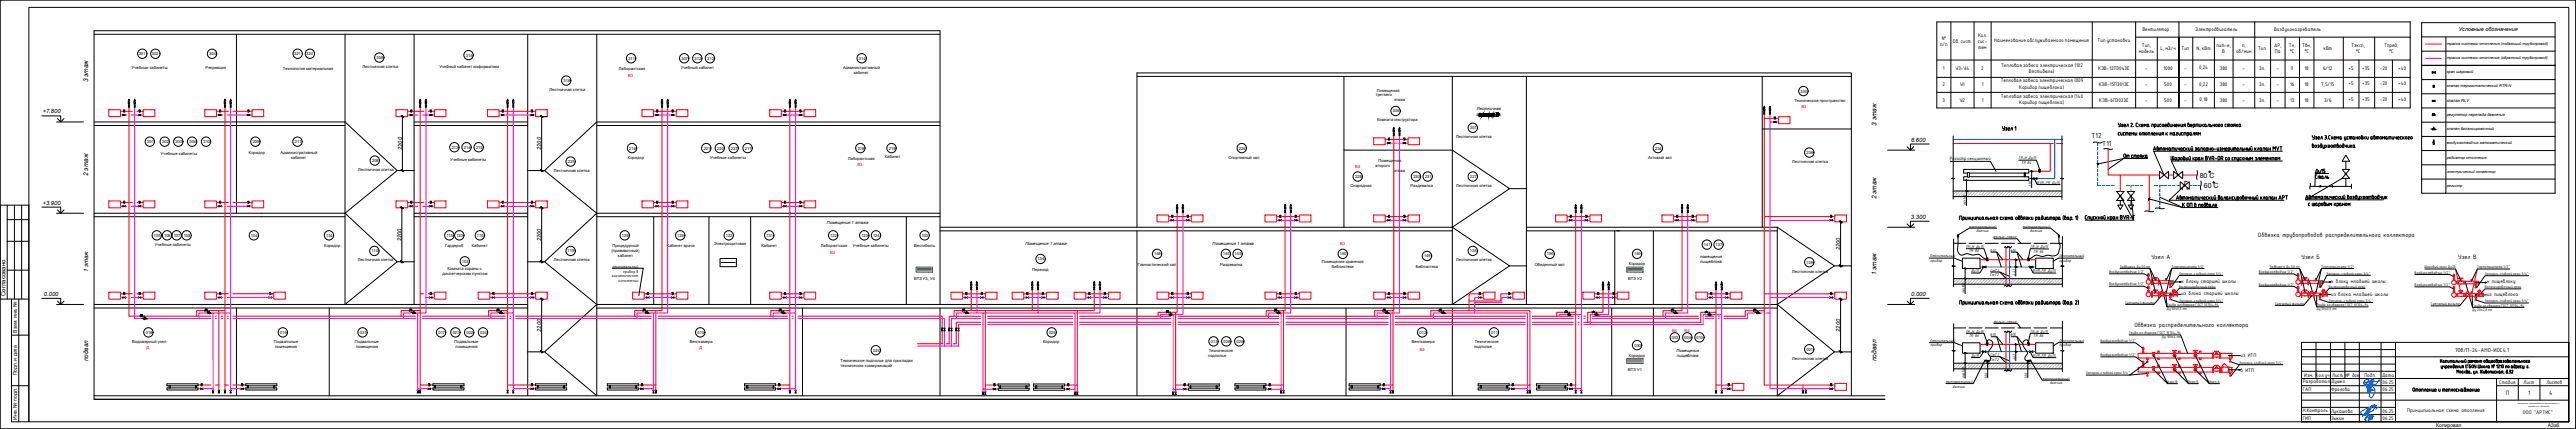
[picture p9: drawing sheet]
<svg xmlns="http://www.w3.org/2000/svg" width="1783mm" height="297mm" viewBox="0 0 1783 297" stroke-linecap="round" stroke-linejoin="round" font-family="sans-serif">
<defs><g id="words">
<g font-size="5.7">
<text x="1469" y="110">От стояка</text>
<text x="1601" y="125">Сталь</text>
</g>
<g font-size="5.4">
<text x="1448" y="96">T12</text>
<text x="1455" y="101">T11</text>
</g>
<g font-size="4.9">
<text x="1522" y="123">80</text>
<text x="1529" y="123" transform="rotate(-1 1529 123)">С</text>
<text x="1525" y="130">60</text>
<text x="1532" y="130" transform="rotate(-1 1532 130)">С</text>
</g>
<g font-size="4.7">
<text x="1563" y="164">Обвязка трубопроводов распределительного коллектора</text>
<text x="1489" y="180">Узел А</text>
<text x="1593" y="180">Узел Б</text>
<text x="1701" y="180">Узел В</text>
<text x="1477" y="226">Обвязка распределительного коллектора</text>
<text x="1734" y="274">П</text>
<text x="1750" y="274">1</text>
<text x="1764" y="274">4</text>
</g>
<g font-size="4.5">
<text x="61" y="57" transform="rotate(-90 61 57)">3 этаж</text>
<text x="1299" y="87" transform="rotate(-90 1299 87)">3 этаж</text>
<text x="61" y="122" transform="rotate(-90 61 122)">2 этаж</text>
<text x="1299" y="138" transform="rotate(-90 1299 138)">2 этаж</text>
<text x="1299" y="191" transform="rotate(-90 1299 191)">1 этаж</text>
<text x="1299" y="250" transform="rotate(-90 1299 250)">подвал</text>
</g>
<g font-size="4.3">
<text x="1699" y="243">708/П-24-АНО-ИОС4.1</text>
<text x="61" y="250" transform="rotate(-90 61 250)">подвал</text>
</g>
<text font-size="4.2" x="4" y="205" transform="rotate(-90 4 205)">Согласовано</text>
<g font-size="4.1">
<text x="1323" y="98">6.600</text>
<text x="1323" y="151">3.300</text>
<text x="61" y="188" transform="rotate(-90 61 188)">1 этаж</text>
</g>
<g font-size="4">
<text x="30" y="79">+7.800</text>
<text x="30" y="142">+3.900</text>
<text x="30" y="205">0.000</text>
<text x="1323" y="205">0.000</text>
</g>
<g font-size="3.9">
<text x="278" y="104" transform="rotate(-90 278 104)">2200</text>
<text x="375" y="104" transform="rotate(-90 375 104)">2200</text>
<text x="278" y="167" transform="rotate(-90 278 167)">2200</text>
<text x="375" y="167" transform="rotate(-90 375 167)">2200</text>
<text x="1274" y="173" transform="rotate(-90 1274 173)">2200</text>
<text x="1510" y="196">к блоку старшей школы</text>
<text x="1613" y="196">к блоку младшей школы</text>
<text x="1721" y="196">к пищеблоку</text>
<text x="1510" y="204">из блока старшей школы</text>
<text x="1613" y="205">из блока младшей школы</text>
<text x="1721" y="205">из пищеблока</text>
<text x="375" y="230" transform="rotate(-90 375 230)">2200</text>
<text x="1274" y="230" transform="rotate(-90 1274 230)">2200</text>
<text x="1551" y="248">из ИТП</text>
<text x="1551" y="257">в ИТП</text>
<text x="1595" y="261">Изм. Кол.уч.</text>
<text x="1614" y="261">Лист</text>
<text x="1623" y="261">№ док.</text>
<text x="1636" y="261">Подп.</text>
<text x="1649" y="261">Дата</text>
<text x="1594" y="265">Разработал</text>
<text x="1614" y="265">Душко</text>
<text x="1649" y="266">06.25</text>
<text x="1730" y="266">Стадия</text>
<text x="1747" y="266">Лист</text>
<text x="1762" y="266">Листов</text>
<text x="1594" y="271">ГАП</text>
<text x="1613" y="271">Фролова</text>
<text x="1649" y="271">06.25</text>
<text x="1594" y="286">Н.Контроль</text>
<text x="1613" y="286">Лукашова</text>
<text x="1649" y="286">06.25</text>
<text x="1666" y="285">Принципиальная схема отопления</text>
<text x="1746" y="287">ООО &quot;АРТИС&quot;</text>
<text x="1594" y="291">ГИП</text>
<text x="1613" y="291">Зыкин</text>
<text x="1649" y="291">06.25</text>
</g>
<text font-size="3.8" x="1702" y="21">Условные обозначения</text>
<g font-size="3.5">
<text x="1483" y="21">Вентилятор</text>
<text x="1519" y="21">Электродвигатель</text>
<text x="1574" y="21">Воздухонагреватель</text>
<text x="1344" y="28">№</text>
<text x="1352" y="30">Об. сист.</text>
<text x="1369" y="30">сис-</text>
<text x="1369" y="25">Кол.</text>
<text x="1380" y="29">Наименование обслуживаемого помещения</text>
<text x="1452" y="29">Тип установки</text>
<text x="1343" y="32">п/п</text>
<text x="1369" y="34">тем</text>
<text x="1482" y="33">Тип,</text>
<text x="1495" y="35">L, м3/ч</text>
<text x="1510" y="35">Тип</text>
<text x="1520" y="35">N, кВт</text>
<text x="1534" y="33">пит-е,</text>
<text x="1552" y="33">n,</text>
<text x="1563" y="35">Тип</text>
<text x="1574" y="33">∆Р,</text>
<text x="1584" y="33">Tн,</text>
<text x="1593" y="33">Tвн,</text>
<text x="1608" y="35">кВт</text>
<text x="1627" y="33">Tэксп,</text>
<text x="1650" y="33">Tпред,</text>
<text x="1480" y="37">модель</text>
<text x="1538" y="37">В</text>
<text x="1548" y="37">об/мин</text>
<text x="1575" y="37">Па</text>
<text x="1585" y="37">⁰C</text>
<text x="1595" y="37">⁰C</text>
<text x="1631" y="37">⁰C</text>
<text x="1654" y="37">⁰C</text>
<text x="1385" y="46">Тепловая завеса электрическая (102</text>
<text x="1345" y="48">1</text>
<text x="1354" y="48">У3-У4</text>
<text x="1371" y="48">2</text>
<text x="1404" y="51">Вестибюль)</text>
<text x="1452" y="48">КЭВ-12П3043Е</text>
<text x="1485" y="48">-</text>
<text x="1497" y="48">1000</text>
<text x="1512" y="48">-</text>
<text x="1522" y="48">0,24</text>
<text x="1536" y="48">380</text>
<text x="1552" y="48">-</text>
<text x="1563" y="48">Эл.</text>
<text x="1576" y="48">-</text>
<text x="1586" y="48">9</text>
<text x="1595" y="48">18</text>
<text x="1608" y="48">6/12</text>
<text x="1626" y="48">+5</text>
<text x="1635" y="48">+35</text>
<text x="1647" y="48">-20</text>
<text x="1660" y="48">+40</text>
<text x="1345" y="60">2</text>
<text x="1357" y="60">У1</text>
<text x="1372" y="60">1</text>
<text x="1385" y="57">Тепловая завеса электрическая (009</text>
<text x="1453" y="60">КЭВ-15П3013Е</text>
<text x="1485" y="60">-</text>
<text x="1498" y="60">500</text>
<text x="1512" y="60">-</text>
<text x="1522" y="59">0,22</text>
<text x="1536" y="60">380</text>
<text x="1552" y="60">-</text>
<text x="1563" y="60">Эл.</text>
<text x="1576" y="60">-</text>
<text x="1585" y="60">16</text>
<text x="1595" y="60">18</text>
<text x="1607" y="59">7,5/15</text>
<text x="1626" y="59">+5</text>
<text x="1635" y="59">+35</text>
<text x="1647" y="59">-20</text>
<text x="1660" y="59">+40</text>
<text x="1398" y="61">Коридор пищеблока)</text>
<text x="1345" y="70">3</text>
<text x="1356" y="70">У2</text>
<text x="1372" y="70">1</text>
<text x="1385" y="68">Тепловая завеса электрическая (140</text>
<text x="1453" y="70">КЭВ-6П3033Е</text>
<text x="1485" y="70">-</text>
<text x="1498" y="70">500</text>
<text x="1512" y="70">-</text>
<text x="1522" y="70">0,18</text>
<text x="1536" y="70">380</text>
<text x="1552" y="70">-</text>
<text x="1563" y="70">Эл.</text>
<text x="1576" y="70">-</text>
<text x="1585" y="70">13</text>
<text x="1595" y="70">18</text>
<text x="1609" y="70">3/6</text>
<text x="1626" y="70">+5</text>
<text x="1635" y="70">+35</text>
<text x="1647" y="70">-20</text>
<text x="1660" y="70">+40</text>
<text x="1398" y="72">Коридор пищеблока)</text>
<text x="12" y="230" transform="rotate(-90 12 230)">Взам. инв. №</text>
<text x="12" y="260" transform="rotate(-90 12 260)">Подп. и дата</text>
<text x="12" y="290" transform="rotate(-90 12 290)">Инв. № подл.</text>
<text x="1686" y="296">Копировал</text>
<text x="1763" y="296">A3х6</text>
</g>
<text font-size="3.1" x="1350" y="111">Pегистр секционный</text>
<g font-size="2.9">
<text x="1022" y="76">Лестничная</text>
<text x="1397" y="110">TR-N Ду15</text>
<text x="1399" y="113">TR 84</text>
<text x="1406" y="129" transform="rotate(-90 1406 129)">230</text>
<text x="1361" y="142" transform="rotate(-90 1361 142)">min100</text>
<text x="572" y="155">Помещения 1 этажа</text>
<text x="1363" y="158">температурный</text>
<text x="1368" y="161">датчик</text>
<text x="1400" y="158">температурный</text>
<text x="1405" y="161">датчик</text>
<text x="1379" y="165">фальш-стена</text>
<text x="709" y="169">Помещения 1 этажа</text>
<text x="839" y="169">Помещения 1 этажа</text>
<text x="1360" y="172">TR-N Ду15</text>
<text x="1405" y="172">TR-N Ду15</text>
<text x="1336" y="178">Отопительный</text>
<text x="1363" y="175">TR 86</text>
<text x="1377" y="174">∅15</text>
<text x="1391" y="174">∅15</text>
<text x="1407" y="175">TR 86</text>
<text x="1425" y="178">Отопительный</text>
<text x="1177" y="182">пищеблока</text>
<text x="1336" y="181">прибор</text>
<text x="1425" y="181">прибор</text>
<text x="1364" y="188">Ду15</text>
<text x="1377" y="191">СтТ2</text>
<text x="1377" y="188">СтТ1</text>
<text x="1395" y="191" transform="rotate(-90 1395 191)">441</text>
<text x="1360" y="203" transform="rotate(-90 1360 203)">min100</text>
<text x="1379" y="223">фальш-стена</text>
<text x="1360" y="230">TR-N Ду15</text>
<text x="1363" y="233">TR 86</text>
<text x="1377" y="233">∅15</text>
<text x="1391" y="233">∅15</text>
<text x="1405" y="230">TR-N Ду15</text>
<text x="1407" y="234">TR 86</text>
<text x="1336" y="237">Отопительный</text>
<text x="1336" y="240">прибор</text>
<text x="1425" y="237">Отопительный</text>
<text x="1425" y="240">прибор</text>
<text x="1161" y="247">пищеблока</text>
<text x="1364" y="247">Ду15</text>
<text x="1377" y="250">СтТ2</text>
<text x="1377" y="247">СтТ1</text>
<text x="1395" y="249" transform="rotate(-90 1395 249)">441</text>
<text x="1360" y="262" transform="rotate(-90 1360 262)">min100</text>
<text x="1376" y="262" transform="rotate(-90 1376 262)">100</text>
<text x="1403" y="262" transform="rotate(-90 1403 262)">100</text>
<text x="1413" y="263">температурный</text>
<text x="1346" y="265">температурный</text>
<text x="1351" y="268">датчик</text>
<text x="1419" y="266">датчик</text>
</g>
<g font-size="2.8">
<text x="96" y="38">301</text>
<text x="105" y="38">302</text>
<text x="145" y="38">304</text>
<text x="204" y="38">321</text>
<text x="212" y="38">320</text>
<text x="261" y="41">308</text>
<text x="322" y="39">315</text>
<text x="435" y="41">311</text>
<text x="472" y="41">307</text>
<text x="481" y="41">312</text>
<text x="489" y="41">313</text>
<text x="594" y="41">314</text>
<text x="91" y="47">Учебные кабинеты</text>
<text x="142" y="48">Рекреация</text>
<text x="251" y="47">Лестничная клетка</text>
<text x="304" y="47">Учебный кабинет информатики</text>
<text x="471" y="48">Учебный кабинет</text>
<text x="583" y="48">Административный</text>
<text x="196" y="48">Технология материальная</text>
<text x="428" y="49">Лаборантская</text>
<text x="591" y="51">кабинет</text>
<text x="390" y="57">318</text>
<text x="380" y="63">Лестничная клетка</text>
<text x="953" y="63">Помещения</text>
<text x="1246" y="64">330</text>
<text x="952" y="67">третьего</text>
<text x="965" y="70">этажа</text>
<text x="1242" y="71">Техническое пространство</text>
<text x="1693" y="70">клапан RLV</text>
<text x="964" y="78">306</text>
<text x="1693" y="80">регулятор перепада давления</text>
<text x="953" y="84">Комната инструктора</text>
<text x="1017" y="90">301</text>
<text x="1008" y="96">Лестничная клетка</text>
<text x="1693" y="90">клапан балансировочный</text>
<text x="102" y="99">201</text>
<text x="112" y="99">202</text>
<text x="122" y="99">203</text>
<text x="131" y="99">204</text>
<text x="141" y="99">210</text>
<text x="175" y="99">209</text>
<text x="204" y="99">211</text>
<text x="111" y="107">Учебные кабинеты</text>
<text x="172" y="107">Коридор</text>
<text x="194" y="107">Административный</text>
<text x="313" y="103">213</text>
<text x="321" y="103">214</text>
<text x="329" y="103">215</text>
<text x="436" y="104">216</text>
<text x="487" y="104">221</text>
<text x="496" y="104">220</text>
<text x="506" y="104">237</text>
<text x="516" y="104">217</text>
<text x="594" y="104">218</text>
<text x="615" y="104">219</text>
<text x="858" y="104">226</text>
<text x="1146" y="104">234</text>
<text x="1250" y="107">236</text>
<text x="201" y="110">кабинет</text>
<text x="258" y="112">208</text>
<text x="312" y="111">Учебные кабинеты</text>
<text x="393" y="113">225</text>
<text x="435" y="110">Коридор</text>
<text x="491" y="110">Учебные кабинеты</text>
<text x="587" y="111">Лаборантская</text>
<text x="612" y="110">Кабинет</text>
<text x="850" y="110">Спортивный зал</text>
<text x="954" y="112">Помещения</text>
<text x="1141" y="110">Актовый зал</text>
<text x="1240" y="113">Лестничная клетка</text>
<text x="248" y="118">Лестничная клетка</text>
<text x="383" y="119">Лестничная клетка</text>
<text x="952" y="115">второго</text>
<text x="965" y="119">этажа</text>
<text x="938" y="123">228</text>
<text x="978" y="123">230</text>
<text x="986" y="123">231</text>
<text x="1018" y="123">227</text>
<text x="935" y="129">Снарядная</text>
<text x="976" y="129">Раздевалка</text>
<text x="1008" y="129">Лестничная клетка</text>
<text x="106" y="164">105</text>
<text x="114" y="164">106</text>
<text x="120" y="164">107</text>
<text x="127" y="164">108</text>
<text x="174" y="164">104</text>
<text x="226" y="164">134</text>
<text x="309" y="164">115</text>
<text x="316" y="164">120</text>
<text x="330" y="164">116</text>
<text x="430" y="164">129</text>
<text x="469" y="164">126</text>
<text x="502" y="164">122</text>
<text x="530" y="164">131</text>
<text x="575" y="164">122</text>
<text x="596" y="164">123</text>
<text x="604" y="164">124</text>
<text x="638" y="164">102</text>
<text x="107" y="170">Учебные кабинеты</text>
<text x="224" y="171">Коридор</text>
<text x="308" y="171">Гардероб</text>
<text x="327" y="171">Кабинет</text>
<text x="424" y="171">Процедурный</text>
<text x="462" y="171">Кабинет врача</text>
<text x="494" y="170">Электрощитовая</text>
<text x="527" y="171">Кабинет</text>
<text x="568" y="171">Лаборантская</text>
<text x="590" y="171">Учебные кабинеты</text>
<text x="633" y="171">Вестибюль</text>
<text x="1179" y="170">141</text>
<text x="1187" y="170">137</text>
<text x="257" y="175">114</text>
<text x="393" y="175">119</text>
<text x="423" y="175">(прививочный)</text>
<text x="428" y="178">кабинет</text>
<text x="799" y="177">148</text>
<text x="846" y="177">145</text>
<text x="855" y="177">143</text>
<text x="927" y="177">150</text>
<text x="986" y="178">149</text>
<text x="1017" y="175">135</text>
<text x="1071" y="177">136</text>
<text x="1131" y="177">140</text>
<text x="1177" y="178">помещения</text>
<text x="248" y="181">Лестничная клетка</text>
<text x="320" y="182">103</text>
<text x="383" y="181">Лестничная клетка</text>
<text x="424" y="185">отопительный</text>
<text x="718" y="180">134</text>
<text x="788" y="184">Гимнастический зал</text>
<text x="844" y="184">Раздевалка</text>
<text x="915" y="182">Помещение хранения</text>
<text x="922" y="186">библиотеки</text>
<text x="980" y="186">Библиотека</text>
<text x="1008" y="181">Лестничная клетка</text>
<text x="1062" y="184">Обеденный зал</text>
<text x="1127" y="184">Коридор</text>
<text x="1250" y="183">139</text>
<text x="306" y="191">диспетчерским пунктом</text>
<text x="310" y="187">Комната охраны с</text>
<text x="431" y="189">прибор в</text>
<text x="714" y="187">Переход</text>
<text x="1240" y="189">Лестничная клетка</text>
<text x="424" y="192">гигиеническом</text>
<text x="428" y="195">исполнении</text>
<text x="633" y="194">ВТЗ У3, У4</text>
<text x="1127" y="194">ВТЗ У2</text>
<text x="101" y="231">018</text>
<text x="194" y="231">019</text>
<text x="249" y="231">031</text>
<text x="303" y="231">017</text>
<text x="313" y="231">021</text>
<text x="323" y="231">022</text>
<text x="332" y="231">024</text>
<text x="483" y="231">015</text>
<text x="726" y="231">025</text>
<text x="982" y="231">012</text>
<text x="1032" y="231">011</text>
<text x="92" y="238">Водомерный узел</text>
<text x="190" y="238">Подвальные</text>
<text x="246" y="238">Подвальные</text>
<text x="315" y="238">Подвальные</text>
<text x="477" y="238">Венткамера</text>
<text x="722" y="238">Коридор</text>
<text x="838" y="237">013</text>
<text x="847" y="237">028</text>
<text x="856" y="237">029</text>
<text x="977" y="238">Венткамера</text>
<text x="1021" y="238">Техническое</text>
<text x="1157" y="235">003</text>
<text x="1166" y="235">004</text>
<text x="1174" y="235">010</text>
<text x="190" y="241">помещения</text>
<text x="246" y="241">помещения</text>
<text x="315" y="241">помещения</text>
<text x="604" y="244">024</text>
<text x="837" y="244">Техническое</text>
<text x="1020" y="241">подполье</text>
<text x="1131" y="240">030</text>
<text x="1160" y="244">Помещения</text>
<text x="1250" y="243">001</text>
<text x="582" y="251">Техническое подполье для прокладки</text>
<text x="836" y="247">подполье</text>
<text x="1127" y="247">Коридор</text>
<text x="1240" y="249">Лестничная клетка</text>
<text x="582" y="254">технических коммуникаций</text>
<text x="1127" y="257">ВТЗ У1</text>
</g>
<g font-size="2.8" fill="#f00">
<text x="435" y="53">В3</text>
<text x="1247" y="75">В4</text>
<text x="593" y="115">В3</text>
<text x="938" y="116">В4</text>
<text x="928" y="170">В3</text>
<text x="575" y="176">В3</text>
<text x="1157" y="230">В4</text>
<text x="1166" y="230">В4</text>
<text x="101" y="242">Д</text>
<text x="484" y="242">Д</text>
<text x="983" y="243">В4</text>
</g>
<g font-size="2.7">
<text x="1693" y="31">трасса системы отопления (подающий трубопровод)</text>
<text x="1693" y="41">трасса системы отопления (обратный трубопровод)</text>
<text x="1693" y="51">кран шаровый</text>
<text x="1693" y="61">клапан термостатический RTR-N</text>
<text x="1693" y="100">воздухоотводчик автоматический</text>
<text x="1693" y="110">радиатор отопления</text>
<text x="1693" y="120">электрический конвектор</text>
<text x="1693" y="129">регистр</text>
</g>
<g font-size="2.6">
<text x="1410" y="127">BVR-FR Ду15</text>
<text x="1407" y="188">BVR-FR Ду15</text>
<text x="1407" y="247">BVR-FR Ду15</text>
</g>
<g font-size="2.5">
<text x="1467" y="185">Задвижка Ду 50 мм</text>
<text x="1503" y="185">Термоманометр 1/2&quot;</text>
<text x="1571" y="185">Задвижка Ду 50 мм</text>
<text x="1607" y="185">Термоманометр 1/2&quot;</text>
<text x="1678" y="186">Шаровый кран Ду20</text>
<text x="1714" y="186">Термоманометр 1/2&quot;</text>
<text x="1460" y="189">Воздухоотводчик 1/2&quot;</text>
<text x="1508" y="190">Запорно-сливной кран 3/4&quot;</text>
<text x="1563" y="189">Воздухоотводчик 1/2&quot;</text>
<text x="1610" y="190">Запорно-сливной кран 3/4&quot;</text>
<text x="1671" y="189">Воздухоотводчик 1/2&quot;</text>
<text x="1720" y="190">Запорно-сливной кран 3/4&quot;</text>
<text x="1460" y="198">Воздухоотводчик 1/2&quot;</text>
<text x="1563" y="198">Воздухоотводчик 1/2&quot;</text>
<text x="1508" y="199">Балансировочный кран</text>
<text x="1612" y="199">Балансировочный кран</text>
<text x="1671" y="198">Воздухоотводчик 1/2&quot;</text>
<text x="1720" y="199">Балансировочный кран</text>
<text x="1508" y="209">Запорно-сливной кран 3/4&quot;</text>
<text x="1612" y="209">Запорно-сливной кран 3/4&quot;</text>
<text x="1720" y="209">Запорно-сливной кран 3/4&quot;</text>
<text x="1471" y="210">Сетчатый фильтр</text>
<text x="1500" y="212">Труба эл.сварная ГОСТ 10704-94</text>
<text x="1500" y="215">Ду 50х3,5 мм</text>
<text x="1575" y="211">Сетчатый фильтр</text>
<text x="1603" y="212">Труба эл.сварная ГОСТ 10704-94</text>
<text x="1603" y="215">Ду 50х3,5 мм</text>
<text x="1682" y="211">Сетчатый фильтр</text>
<text x="1711" y="212">Труба эл.сварная ГОСТ 10704-94</text>
<text x="1711" y="215">Ду 20х2,8 мм</text>
<text x="1473" y="231">Труба эл.сварная ГОСТ 10704-94</text>
<text x="1454" y="237">Воздухоотводчик 1/2&quot;</text>
<text x="1496" y="234">Ду 100х4 мм</text>
<text x="1454" y="247">Воздухоотводчик 1/2&quot;</text>
<text x="1550" y="252">Запорно-сливной кран 3/4&quot;</text>
<text x="1444" y="259">Запорно-сливной кран 3/4&quot;</text>
<text x="1500" y="265">Узел В</text>
<text x="1515" y="265">Узел Б</text>
<text x="1529" y="265">Узел А</text>
</g>
<g font-size="1.6">
<text x="1742" y="280">комплексное проектирование промышленных и</text>
<text x="1750" y="282">гражданских объектов</text>
</g>
</g></defs>
<!-- layer: PDF _AR_Line -->
<g fill="none" stroke="#000" stroke-width=".69">
<path d="M1449 99h3M1452 99h3M1462 103h-6M1495 119v5l6-5v5zM1504 119v5l7-5v5zM1521 118v6M1621 117l5 7h-5l5-7zM1624 107l2 5h-5zM1624 112v5M1465 133h5l-5 6h5zM1468 139v3M1472 133h6l-6 6h6z"/>
<path d="M1475 139v3M1509 126v5l6-5v5zM1510 130v1M1514 130v1M1523 125v6M1599 127v2M1624 124v5M1628 129h-29v2M1628 128v3M1466 142h3l-1 3zM1473 142h4l-2 3zM1484 146h7"/>
<path d="M1492 144h6"/>
</g>
<g fill="none" stroke="#003fff" stroke-width=".69">
<path d="M1452 99v2M1452 102v2M1452 105v2M1452 108v2M1452 111v2M1452 114v2M1452 117v2M1452 126v2h2M1452 120v2M1452 123v2M1455 128h2M1458 128h2"/>
<path d="M1461 128h2M1472 128h2M1475 131v2M1477 128h-2v2M1478 128h2M1481 128h2M1491 128h3M1495 128h2M1495 128v2M1495 131v2M1495 134v2M1495 137v2"/>
<path d="M1495 140v2M1498 128h2M1501 128h2M1504 128h2M1507 128h2M1515 128h2M1518 128h2M1521 128h2M1495 143v1"/>
</g>
<path d="M1459 103v18h36M1468 121v12M1488 121v25M1501 121h3M1511 121h10" fill="none" stroke="#f00" stroke-width=".69"/>
<path d="M1514 126h-2v2" fill="none" stroke="#f00" stroke-width=".72"/>
<!-- layer: PDF _AR_Text -->
<g fill="none" stroke="#000" stroke-width=".69">
<circle cx="1529" cy="119" r=".4"/>
<circle cx="1532" cy="126" r=".4"/>
</g>
<g fill="none" stroke="#000" stroke-width=".69">
<path d="M1386 88v1h1M1387 88v2h-1M1388 89h1v1h-1M1388 89h1M1390 89h1v-1l-1 1v1h1M1392 90v-2h1v2M1395 88v2M1466 92v1M1466 93l1 1M1466 85v1l2 1M1467 92h-1M1468 85l-1 3h-1"/>
<path d="M1468 92v1l1 1v-2M1468 86h1v1M1469 87h.1M1469 87l-1 1M1470 87h1v-1h-1v1l1 1M1470 92v1v1M1472 88v-2h1v2M1472 92v2M1472 92h-1v2M1473 92v2M1474 93h1l-1-1v1l1 1M1475 86h1l-1 2h1"/>
<path d="M1475 94v-2l1 1 1-1v2M1477 88h.1M1478 92v2l1-1h-1M1478 87l2 1M1479 92v2M1480 85l-2 1v1M1480 86l1 2M1481 86l-1 2M1483 94v-2h1v2M1483 87h-1M1483 87v-1l-1 1v1h1M1483 92v2"/>
<path d="M1484 88v-2l1 1v-1v2M1486 86h1v2l-1-1zM1487 94v-2h1v2M1487 87l1 1M1489 94v-2h1v2M1489 88v-2h1v2M1491 93h1l-1-1v1l1 1M1491 88h1v-2h-1v2M1492 93h2M1492 92v2M1493 86v1l1 1v-2M1494 92v2"/>
<path d="M1494 92v1l1 1v-2M1496 86h-1v1l1 1M1497 93l-1 1M1497 93h-1v-1h1v2M1498 87h1v-1h-1v1l1 1M1499 92v2M1499 93l1 1M1500 92l-1 1M1500 85h1M1501 85v3M1501 86h-1v1l1 1M1502 94v-2l1 1v-1v2"/>
<path d="M1502 86v1l1 1v-2M1504 87h1M1504 86v2M1504 92h1v1M1505 92l-1 1 1 1M1505 86v2M1505 93l-1 1M1505 93l1 1M1506 88h1M1506 92h1l-1 1h1M1507 87h-1M1507 87v-1h-1v2"/>
<path d="M1508 87h1M1508 86v2M1508 92v1l1 1v-2M1509 86v2M1510 86v1l1 1v-2M1510 92v1M1510 93l1 1M1511 92h-1M1511 94v-2h2v2M1512 87h1M1512 87l-1-1h2v2M1512 87l-1 1"/>
<path d="M1512 92v2M1514 86v1M1514 86l1-1-1 1M1514 86h1v2l-1-1M1515 92v1M1515 93l-1 1M1515 92h-1v2M1516 92v1M1516 93v1M1516 92h1l-1 2M1516 87h.1M1516 87l1 1"/>
<path d="M1516 87l1-1v1h-1M1517 93v1M1518 94v-2h1v2M1518 88h1v-2h-1v2M1520 88v-2h1v2M1520 93v1M1521 86v2M1521 93h-1v-1h1v2M1522 94v-2v1l1-1v2M1522 86v1l1 1v-2M1524 86v2M1524 87l1 1"/>
<path d="M1525 86l-1 1M1526 86h1v1M1526 86v1v1M1527 87l-1 1M1527 87v1M1528 88l1-2v2M1530 86v2l1-1h-1M1532 87h1M1532 86v2M1533 86v2M1535 86h1v2M1538 87h.1"/>
<path d="M1538 87l-1-1v1l1 1v-1M1541 86h-1v1l1 1M1542 86v2M1543 86v2M1543 86h-1v2M1546 87v1M1547 87h-1v-1h1v2M1548 86v2M1548 87l1 1M1549 86l-1 1M1550 88l1-2h-1v1v1M1551 87v1"/>
<path d="M1600 94l1 1M1601 96h.1M1601 95h1M1602 94l-1 2M1603 95h1h-1M1603 95h.1M1603 95l1 1h-1M1604 95h1h-1v1h1M1606 100h1v2h-1v-1l1-1M1606 96l1-1v1M1609 96h1M1609 94h1v1"/>
<path d="M1609 95h1v1M1611 96h.1M1613 94h-1v2h1M1614 95l1 1M1615 95l-1 1M1615 95h2h-1l-1 1h2M1617 96v-1h1h1v1M1619 95v1M1620 96h.1M1620 95v1M1620 96h1M1621 100h1v2l-1-1 1-1"/>
<path d="M1623 95v1M1623 96h1M1624 95v2h-1M1625 96h.1M1625 95v1M1627 95v1M1628 96l-1-1h-1v1M1629 96h.1M1629 96v-1v1M1629 96h1M1631 95h1M1631 95v1"/>
<path d="M1632 95v1M1633 95h1l-1 1h-1zM1634 95h1v1M1635 95v-1v2M1635 96h.1M1636 95v1M1637 95v1M1637 95l-1 1M1638 95l1 1M1639 95v1M1641 95v1M1641 96h.1"/>
<path d="M1641 95h1v1M1641 96h1M1642 96h.1M1643 95h1v1M1643 95v-1v2M1643 96h1M1646 95v1M1646 95h-1v1M1648 95v1h-1zM1649 96v-1h1v1M1652 96h.1M1652 96v-1h-1l1 1"/>
<path d="M1652 96h1M1654 95v1M1655 96v-1h-2v1M1656 95v1M1656 96h.1M1657 95v1h-1M1658 95h.1M1658 95h1M1659 95v1M1659 95h2h-1l-1 1h2M1662 96h.1M1662 95h-1l1 1"/>
<path d="M1663 95v1M1663 95l1 1M1664 95l-1 1M1665 95h1l-1 1zM1667 95h1l-1 1M1668 96h-1M1669 95h1l-1 1h-1zM1486 110a84 84 0 0 0-34 4M1490 104l1-2 1 2M1491 103h1M1493 104h1M1493 103l1-1v2"/>
<path d="M1493 102v2M1496 102v2M1496 104v-1l-1-1v2M1497 102l1 1v1h-1zM1499 104v-2l1 1v-1v2M1501 103v1M1501 104h2M1501 103l1-1v2M1503 108v3h2v-3M1504 108v3M1504 102v2M1504 102h-1v2"/>
<path d="M1505 102v2M1505 109v1M1505 110l1 1v-1M1505 109h1v1M1506 102v2M1506 110l1 1M1507 102v2h-1M1507 111h1v-2h-1v2M1507 102v1M1508 103h1M1509 102v2M1509 103h1v-1l-1 1v1h1"/>
<path d="M1510 109v1v1l-1-1zM1511 104h1M1511 109v-1v2l1 1v-2h-1M1512 102l-1 1v1M1513 102v2M1513 110h.1M1513 109v2h1l-1-1M1513 103l1 1M1514 102l-1 1M1514 109v2M1515 109l1 2M1515 108h1"/>
<path d="M1516 102v2h-1v-2M1516 109v2h-1M1517 102h.1M1518 102v2h-1v-2M1518 109v2M1518 110l1 1M1519 109l-1 1M1519 102l1 1v1h-1M1520 103h.1M1520 111h1v-2h-1v2M1521 103v1M1521 104h1"/>
<path d="M1521 103l1-1v2M1522 109v1M1522 109v1v1M1522 104h.1M1523 111h-1M1524 109v2M1524 110h1M1524 104v-1l-1-1v2M1525 109v2M1525 102l1 1v1h-1zM1526 108l2 1h-1a.7 .7 0 0 1 1 1 .7 .7 0 0 1-1 1h-1zM1526 109h1"/>
<path d="M1527 104h1M1528 102h-1v3M1528 102v2M1528 104h.1M1529 108l1 3v-3M1529 102v2M1529 103h1M1530 102v2M1531 102l1 1-1 1zM1531 110h1v1M1532 110a.7 .7 0 0 0 0-1 .7 .7 0 0 0 0-1h-1v3M1533 103h1"/>
<path d="M1533 110h1M1536 102v2h-1v-2M1536 102l1 1M1536 109v1M1537 109l-1-1h-1v3l2-1M1537 103h.1M1537 103v1h-1M1537 110h1l1 1M1538 110a.7 .7 0 0 0 1-1 .7 .7 0 0 0-1-1h-1v3M1538 104v-2l1 1 1-1v2M1540 103h1v-1l-1 1v1h1M1541 109h-1v1l1 1"/>
<path d="M1542 109l1 1v1l-1-1zM1543 104h-1M1543 104v-1l-1-1v3M1544 102l1 2M1545 109v1M1545 110l1 1M1545 102v2h-1M1546 109h-1M1546 111v-2h1l1 2M1547 102v2M1547 104v-1l-1-1v2M1548 103h1v-1l-1 1v1h1"/>
<path d="M1548 109v2h1M1549 109v2M1550 104l1-2v2M1551 109h-1v1l1 1M1552 109v2M1552 102v2h1v-1h-1M1552 110l1 1M1553 109l-1 1M1554 102v2M1554 103h1M1554 110h1M1554 109v2"/>
<path d="M1555 102v2M1555 109v2M1556 103h.1M1556 102v2M1556 110h.1M1556 109v2h1l-1-1M1556 103l1 1h-1M1557 102v2M1557 109v2M1558 111v-2v1l1-1v2M1558 102h1M1559 102v2h-1v-2"/>
<path d="M1560 102v2M1561 103l1 1M1561 109h1v1l-1 1M1561 110h1M1562 102l-2 1M1562 104l1-2v2M1563 111v-2h1v2M1564 104h2M1565 110h1l-1-1v1l1 1M1565 104v-2l-1 1v1M1567 111v-2v1l1-1v2M1567 102h-1v2"/>
<path d="M1567 102v2M1568 104h2M1569 110h1l-1-1v1l1 1M1569 104v-2l-1 1v1M1570 102v2M1570 103h1M1570 110h2M1570 109v2M1571 102v2M1572 109v2M1572 111v-2h2v2M1573 109v2"/>
<path d="M1573 104v-2l1 1 1-1v2M1576 102v2l1-2M1576 110h.1M1576 110l-1-1v1v1l1-1M1577 111v-2v1l1-1v2M1578 102h1M1579 102v2M1601 100l-1 2h1M1601 100l-1 1M1601 100v2M1603 120v-3h1v3M1604 101h1"/>
<path d="M1605 101v1h-1M1605 118v1M1606 118v2M1607 118v-1v3M1608 100v2h1M1609 118v1M1609 100v3h-1M1609 117h-1v1h1M1610 100l1 2M1611 100l-1 2M1616 100v2M1617 102l-1-2h-1v2"/>
<path d="M1618 102v-2l1 1v1h-1M1618 100v1M1623 100v1M1623 101h1M1624 100v2M1625 100v2M1626 100v2h-1M1627 100v2M1627 101l1 1M1628 100l-1 2M1630 102h-1M1630 102v-2h-1v2"/>
<path d="M1630 102h.1M1468 136l9 16h-34M1488 138l23 6h24M1506 138l1-3 1 3M1507 137h1M1509 136v-1v3M1509 136v1M1510 136v2M1511 136v2M1512 128l-11 11h80M1512 138v-2h-1v2M1513 136l1 1v1l-1-1z"/>
<path d="M1515 138v-2l1 1v-1v2M1517 136h1v2h-1zM1518 138h.1M1520 136v2M1521 138v-2h-2v2M1523 136v2h-1v-2M1523 136l1 1h1M1525 136v2M1525 137h1v-1h-1v2h1M1528 136h-1v2h1M1529 136v2M1529 137l1 1"/>
<path d="M1530 136l-1 1M1532 136v2h-1v-2M1533 135h.1M1534 136v2h-1l-1-2M1535 137v1M1535 137l1-1v2h-1M1536 135h-1l1 1M1537 136h1v2h-1zM1538 138h.1M1539 138l1-2v2M1541 136h1v2h-1zM1542 138h.1"/>
<path d="M1543 136v2M1543 137h1M1544 136v2M1546 136h-1v2h1M1548 136v2h-1v-2M1549 138h1l-1-2v3M1550 137h.1M1550 137l1-1v1v1l-1-1M1552 136l1-1-1 3h1v-2l-1 1M1554 136l1 1v1l-1-1zM1556 136v1M1556 137h1"/>
<path d="M1557 136v2M1558 137h1M1558 136v2M1559 136v2M1560 136v2h1l-1-1M1561 136v2M1562 136v2M1562 135h1M1563 136v2h-1M1565 136v2M1565 137l1 1M1566 136l-1 1"/>
<path d="M1566 138l1-2v2M1568 136h1v2h-1zM1569 138h1M1571 138v-2h-1v2M1572 137v1M1572 137l1-1v2M1573 138h-1M1573 138h1M1574 137h1M1574 136v2M1575 136v2M1577 138l1-3 1 3"/>
<path d="M1578 137h1M1580 137a.7 .7 0 0 0 1-1 .7 .7 0 0 0-1-1v3M1582 135h1M1583 135v3M1596 138l1-3 1 3M1596 137h1M1598 136h1v1M1598 136l1-1-1 2M1599 137v1l-1-1M1601 136v2M1602 136v2M1602 136h-2v2"/>
<path d="M1602 137l1 1 1-1M1602 137h.1M1602 136h1h1M1604 137h.1M1604 138v-2l1 1 1-1v2M1606 137l1-1v1M1606 137l2 1M1609 138v-2h1v2M1609 136v2M1611 136v1l1 1v-2M1612 120h-9l-1 9M1613 136v1h1"/>
<path d="M1614 136v2M1615 137l1 1M1615 136h1M1616 137h-1M1617 137v1M1617 136v1M1618 136v2M1619 137v1M1619 136l-1 1M1620 136v1l1 1v-2M1621 124l-25 14h54M1622 136v1"/>
<path d="M1622 135h1M1623 136v2l-1-1M1625 137v1M1625 136v-1v2M1625 136h1v1M1625 136h.1M1626 137l-1 1M1627 136h1M1627 137v1l1-1M1627 137h.1M1628 137h.1M1628 136h1v1"/>
<path d="M1629 137h.1M1629 137l-1 1M1630 135h1v2M1631 137v1l-1-1M1631 136h-1v1M1632 136v1M1632 137l1 1M1633 136v2h-1M1634 136l1 2M1635 136l-1 2M1636 137v1l1-1M1636 137h.1"/>
<path d="M1636 136h1M1637 137h.1M1638 136h1M1638 137v1l1-1M1638 137h.1M1639 137h.1M1639 138v-2h2v2M1640 136v2M1642 137v1M1642 136v-1v2M1642 136h.1M1643 136v1"/>
<path d="M1643 137v1M1644 136h1M1644 137v1l1-1M1644 137h.1M1645 137h.1M1645 136v1M1646 135h1v2M1647 136h-1M1647 137l-1 1v-1M1647 136l1 1M1648 137h.1M1648 136v2"/>
<path d="M1649 136l1 2M1650 136v2M1651 136v2M1651 137l1 1M1652 136l-1 1M1356 152v-2h2v2M1359 152h1l-1-2v3M1360 150v2M1361 150v2h-1M1362 150v2M1362 151h1M1363 150v2"/>
<path d="M1364 150v2M1364 152h1M1365 150v2M1366 150l1 2M1367 150v2M1369 152v-2h-1v2M1371 150v2h-1v-2M1372 150h1l-1 2zM1373 152h.1M1374 152v-2h1v2M1376 150v2h1v-1h-1M1378 150v2"/>
<path d="M1378 151h1M1379 150v2M1380 150v2h-1zM1380 152h1M1382 150h1v2M1382 151h1M1382 150v1M1382 151v1M1385 150l-1 2h1M1386 150l1 2M1387 150l-1 2M1388 151h1v-1l-1 1v1h1"/>
<path d="M1390 152v-2v1l1-1v2M1392 150h1v2h-1zM1393 152h.1M1395 150l1 1v1l-1-1zM1397 150l1 1v1h-1M1397 150v2M1398 150h-1h1M1399 151l1-1v2h-1M1399 150h.1M1399 150v2M1401 151h1M1401 150h1v2"/>
<path d="M1401 150v2M1402 150h1v1M1403 151h.1M1403 151v1h-1M1404 150v2M1404 151l1 1M1405 150l-1 1M1406 150l1 2M1407 150v2h-1M1409 152h1v-2h-1v3M1411 151v1M1411 151l1-1v2h-1"/>
<path d="M1412 152h.1M1413 150h1v2h-1v-2h1M1416 150v2h-1v-2M1417 150v2zM1418 152h.1M1419 150v2M1420 152v-2h-1v2M1421 150l1 1v1l-1-1zM1423 152h1v-2h-1v3M1425 151v1M1425 151l1-1v2M1426 152h-1"/>
<path d="M1426 152h.1M1428 149v3M1429 150h.1M1429 150v2h1v-2l-1 1M1431 150h1l-1 2zM1432 152h.1M1433 152h1v-2h-1v3M1435 152h.1M1436 150h1v2M1438 149v3M1443 151l1 1M1444 149l-1 1v1"/>
<path d="M1446 152v-2h-1v2M1447 150v2h1M1448 150v2h-1M1449 150v1M1449 151l1 1M1450 150h-1M1450 150v2M1451 151l1 1M1452 150l-2 1M1452 151h1M1452 150v2M1453 150v2"/>
<path d="M1455 150v1v1l-1-1zM1456 149h1M1457 150v2l-1-1v-1M1459 150v2M1459 151l1 1M1460 150l-1 1M1461 152h1v-2h-1v2M1463 150h1l-1 2v-1zM1464 151v1M1465 151h1M1465 150v2M1466 150v2"/>
<path d="M1468 149h1l-1 1a.7 .7 0 0 1 1 1 .7 .7 0 0 1-1 1zM1468 150h.1M1470 149l1 3v-3M1472 151h1v1M1473 151a.7 .7 0 0 0 0-1 .7 .7 0 0 0 0-1h-1v3M1474 151h1M1476 150h1M1477 149h-1v3M1511 141v2M1511 142l1 1M1512 141l-1 1M1514 141h1v1a.7 .7 0 0 1-1 1 .7 .7 0 0 1 0-1z"/>
<path d="M1516 143v-2h1v2M1519 142h1v1M1519 141v2M1519 143h1M1522 143v-2l1 2M1524 141l1 1-1 1zM1525 142v1M1526 143h.1M1526 141h1l-1 2M1527 141l-1 1M1527 141h1v2M1528 141v1v1"/>
<path d="M1528 143h.1M1528 141l-1 1M1529 143h1M1530 143v-2l-1 1v1M1530 143h.1M1531 143l1-2v2M1533 142h1v-1l-1 1v1h1M1598 142h1M1598 141h1M1598 141v1M1600 141v1h2v-1M1601 141v1"/>
<path d="M1603 141h1l-1 1zM1604 142h.1M1605 142h1v-1h-1v2M1609 141v-1v2l1-1h-1M1610 141v1h1h-1M1612 141v1M1612 142v-1l1 1 1-1v1M1616 141v1M1616 141l1 1M1617 141l-1 1M1617 142h1v-1h-1v2M1619 141v1"/>
<path d="M1619 142h2M1619 141h1v1M1621 142h2M1621 141v1M1623 141v1M1623 141h1v1h-1M1625 142v-1l1 1 1-1v1M1356 211v-3h2v3M1359 209v2M1359 209l1 1-1 1M1360 209v1M1361 209v2l-1-1"/>
<path d="M1362 210h1M1362 209v2M1363 209v2M1364 209v1M1364 210l1 1M1365 209v2M1366 209l1 2M1367 209v2M1369 209h-1v2M1369 209v2M1371 209v2l-1-1v-1M1372 209h1v1"/>
<path d="M1372 209v1h1M1373 210v1M1374 211v-2h1v2M1376 209v2l1-1h-1M1378 210h1M1378 209v2M1379 209v2M1380 209v1M1380 209l-1 1h1M1380 210l1 1M1382 209h1v2M1382 210h1"/>
<path d="M1382 209v1M1382 210v1M1385 209h.1M1385 209l-1 1 1 1M1386 209l1 2M1387 209l-1 2M1388 210h1v-1h-1v1l1 1M1390 211v-2v1l1-1v2M1392 209h1v1M1392 209v1h1M1393 210v1M1395 209h1v2l-1-1z"/>
<path d="M1397 209h1M1397 209v2M1398 209v1l-1 1M1398 208h-1l1 1M1399 209v-1v2M1399 209h.1M1399 209l1 1h-1M1401 210h1M1401 209h1v2M1401 209v2M1402 209h1v1M1403 210h.1"/>
<path d="M1403 210l-1 1M1404 209v2M1404 210l1 1M1405 209l-1 1M1406 209l1 2M1407 209v2h-1M1410 209h-1v2M1410 209v1l-1 1M1411 209v1M1411 209h1v1l-1 1v-1M1411 209h.1M1412 210v1"/>
<path d="M1413 208h1M1413 209h1M1414 209v1l-1 1v-2M1416 209v2l-1-1v-1M1417 209v1v1v-2M1418 210v1M1419 209v2M1420 209h-1v2M1420 209v2M1421 209h1v2l-1-1zM1424 209h-1v2M1424 209v1l-1 1"/>
<path d="M1425 209v1M1425 210v1l1-1M1425 209h1v1M1425 209h.1M1426 210v1M1428 208v3M1429 209h1M1429 209h.1M1430 209v2l-1-1v-2v1M1431 209h1v1M1431 209v1h1M1432 210v1"/>
<path d="M1434 209h-1v2M1434 209v1l-1 1M1435 211h.1M1436 208l2 1-2 2h2M1438 208v3"/>
<circle cx="1481" cy="93" r=".8"/>
<circle cx="1485" cy="93" r=".8"/>
<circle cx="1497" cy="87" r=".8"/>
<circle cx="1534" cy="87" r=".8"/>
<circle cx="1544" cy="87" r=".8"/>
<circle cx="1603" cy="101" r=".8"/>
<circle cx="1612" cy="101" r=".8"/>
<circle cx="1614" cy="101" r=".8"/>
<circle cx="1620" cy="101" r=".8"/>
<circle cx="1607" cy="142" r=".8"/>
</g>
<path d="M1470 110l-11 7M1580 105h-89l7 16M1580 111h-77l5 10M1475 136l2 16M1495 137l16 7" fill="none" stroke="#000" stroke-width=".69"/>
<g fill="none" stroke="#b9b9b9" stroke-width=".69">
<path d="M1352 132v1M1352 134v1M1353 134h.1M1353 133h.1M1355 132l-1 1M1355 136h.1M1356 136h.1M1357 132l-4 4M1359 132l-3 3M1361 134l-2 2M1361 132l-4 4M1361 134h.1"/>
<path d="M1363 132l-1 1M1364 136h.1M1365 132l-4 4M1367 133l-3 3M1367 132h.1M1369 135l-1 1M1370 134h.1M1370 132l-4 4M1372 132l-2 2M1374 132l-4 4M1375 133l-3 3M1376 133h.1"/>
<path d="M1376 132h.1M1377 136h.1M1378 135h.1M1378 132l-4 4M1380 132l-2 2M1383 132l-4 4M1383 134l-2 2M1384 133h.1M1385 132l-1 1M1385 136h.1M1386 136h.1M1387 132l-4 4"/>
<path d="M1389 132l-3 3M1391 134l-2 2M1391 132l-4 4M1392 134h.1M1393 132l-1 1M1394 136h.1M1395 132l-3 4M1397 133l-3 3M1398 132h.1M1399 135l-1 1M1400 134h.1M1400 132l-4 4"/>
<path d="M1402 132l-2 2M1404 132l-4 4M1405 133l-3 3M1406 133h.1M1406 132h.1M1407 136h.1M1408 135h.1M1408 132l-3 4M1411 132l-3 2M1413 132l-4 4M1413 134l-2 2M1414 133h.1"/>
<path d="M1415 132l-1 1M1415 136h.1M1416 136h.1M1417 132l-4 4M1419 132l-3 3M1421 134l-1 2M1421 132l-4 4M1422 134h.1M1424 132l-2 1M1424 136h.1M1426 132l-4 4M1427 133l-2 3"/>
<path d="M1427 135l-1 1M1353 193h-1M1353 195l-1 1M1353 195h.1M1354 194h.1M1355 193l-1 1M1355 197h.1M1356 196h.1M1357 193l-4 4M1359 193l-3 3M1361 195l-1 2M1361 193l-4 4"/>
<path d="M1362 195h.1M1363 193l-1 1M1364 197h.1M1366 193l-4 4M1367 194l-3 2M1368 193h.1M1369 196l-1 1M1370 195h.1M1370 193l-4 4M1372 193l-2 2M1374 193l-4 4M1375 194l-2 3"/>
<path d="M1376 194h.1M1376 193h.1M1377 196v1M1378 196h.1M1379 193l-4 4M1381 193l-2 2M1383 193l-4 4M1383 195l-2 2M1384 194h.1M1385 193l-1 1M1386 197h-1M1386 196h.1"/>
<path d="M1387 193l-4 4M1389 193l-2 3M1391 195l-1 2M1391 193l-3 4M1392 195h.1M1394 193l-1 1M1394 197h.1M1396 193l-4 4M1397 194l-2 2M1398 193h.1M1399 196l-1 1M1400 195h.1"/>
<path d="M1400 193l-4 4M1402 193l-1 2M1404 193l-3 4M1405 194l-2 3M1406 194h.1M1407 193h.1M1408 196l-1 1M1408 196h.1M1409 193l-4 4M1411 193l-2 2M1413 193l-4 4M1414 195l-3 2"/>
<path d="M1414 194h.1M1415 193v1M1416 197h.1M1416 196h.1M1417 193l-4 4M1419 193l-2 3M1422 195l-2 2M1422 193l-4 4M1422 195h.1M1424 193l-1 1M1424 197h.1M1426 193l-4 4"/>
<path d="M1427 194l-2 2M1427 196l-1 1M1353 252h-1M1353 254h-1M1353 253h.1M1354 253h.1M1355 252h-1M1355 255h.1M1356 255h.1M1357 252l-4 3M1359 252l-3 2M1361 254l-1 1"/>
<path d="M1361 252l-4 3M1362 253h.1M1363 252l-1 1M1364 255h.1M1366 252l-4 3M1367 252l-3 3M1368 252h.1M1369 254l-1 1M1370 254h.1M1370 252l-4 3M1372 252l-2 1M1374 252l-4 3"/>
<path d="M1375 253l-2 2M1376 252h.1M1377 255h.1M1378 254h.1M1379 252l-4 3M1381 252l-2 2M1383 252l-4 3M1383 253l-2 2M1384 253h.1M1385 252h-1M1386 255h-1M1386 255h.1"/>
<path d="M1387 252l-4 3M1389 252l-2 2M1391 254l-1 1M1391 252l-3 3M1392 253h.1M1394 252l-1 1M1394 255h.1M1396 252l-4 3M1397 252l-2 3M1398 252h.1M1399 254l-1 1M1400 254h.1"/>
<path d="M1400 252l-4 3M1402 252l-1 1M1404 252l-3 3M1405 253l-2 2M1406 252h.1M1407 252h.1M1408 255h-1M1408 254h.1M1409 252l-4 3M1411 252l-2 2M1413 252l-4 3M1414 253l-3 2"/>
<path d="M1414 253h.1M1415 252h.1M1416 255h.1M1417 252l-4 3M1419 252l-2 2M1422 254l-2 1M1422 252l-4 3M1422 253h.1M1424 252l-1 1M1424 255h.1M1426 252l-4 3M1427 252l-2 3"/>
<path d="M1427 254l-1 1"/>
</g>
<g fill="none" stroke="#000" stroke-width=".69">
<path d="M1352 94v29l-1 1h2h-1v14M1427 94v29l-1 1h2h-1v14M1352 132h75M1352 136h75M1352 166v18h-1h2l-1 1v14M1352 168h9M1358 179h12v7h-12zM1363 168h9M1374 168h9M1385 168h9M1390 171l-1 1-1-1h-1M1392 171v1l-2-1"/>
<path d="M1397 168h9M1408 168h9M1409 179h12v7h-12zM1419 168h8M1427 164v20h-1h3l-2 1v14M1352 193h75M1352 197h75M1390 198h-1h-1h-1M1392 198h-2M1352 224v19h-1h2h-1v14M1352 227h9M1358 237h12v8h-12z"/>
<path d="M1363 227h9M1374 227h9M1385 227h9M1390 229a.7 .7 0 0 1-1 1 .6 .6 0 0 1-1 0h-1M1392 229v1l-2-1v1M1397 227h9M1408 227h9M1409 237h12v8h-12zM1419 227h8M1427 222v21h-1h3h-2v14M1352 251h75M1352 255h75"/>
<path d="M1390 256l-1 1-1-1-1 1M1392 256v1l-2-1v1"/>
</g>
<g fill="none" stroke="#000" stroke-width=".69">
<path d="M1397 111h12l3 6M1408 124l2 4h16M1382 158h-19l-8 5M1400 158h19l6 5M1335 179h18l5 2M1361 172h12l2 7M1378 175h4l3 10M1380 165h16l3 3M1382 175l4 5M1392 175h4l3 10M1396 175l4 5M1418 172h-13l-1 7"/>
<path d="M1442 179h-17l-4 2M1373 185l-3 4h-5M1378 188h6l7 3M1384 188l4 5M1405 185l2 4h16M1335 237h18l5 3M1361 231h12l2 6M1378 233h4l3 10M1380 224h16l3 3M1382 233l4 5M1392 233h4l3 10M1396 233l4 5"/>
<path d="M1418 231h-13l-1 6M1442 237h-17l-4 3M1373 244l-3 4h-5M1374 250l-8 16h-19M1378 247h6l7 3M1384 247l4 4M1405 244l2 4h16M1406 250l7 13h19"/>
</g>
<!-- layer: PDF _0 -->
<path d="M1352 99h69M1419 99v20h-7M1423 99h5M1404 119h7M1370 180h5M1376 180h27M1388 171v27M1405 180h4M1370 238h5M1376 238h27M1388 230v27M1405 238h4" fill="none" stroke="#f00" stroke-width=".69"/>
<g fill="none" stroke="#00f" stroke-width=".69">
<path d="M1352 97h76M1422 97v27h-12M1404 124h4M1391 171v8M1370 185h2M1375 185h13M1389 185h16M1391 181v17M1407 185h2M1391 230v8M1391 239v18M1370 243h2"/>
<path d="M1375 243h13M1389 243h16M1407 243h2"/>
</g>
<g fill="none" stroke="#000" stroke-width=".69">
<path d="M1411 117h1v2zM1408 123l1 1 1-1v1h-1h-1zM1355 163h1v1h-1zM1355 164v4a9 9 0 0 0 1 8l2 1 3-1 5 1 2-1a5 5 0 0 1 5 3h2M1375 179h1l-1 1zM1403 179h1v1zM1425 163v1zM1425 164v3a6 6 0 0 1 0 6v1a5 5 0 0 1-8 3h-4a5 5 0 0 0-7 2h-2M1372 184l1 1 2-1v1h-2h-1zM1405 184l1 1 1-1v1h-1h-1zM1375 237h1l-1 1zM1375 237a2.1 2.1 0 0 1 3-1 2.1 2.1 0 0 1 1 3l-2 3a2.8 2.8 0 0 0 0 5l1 1a1.7 1.7 0 0 1-1 2 1.7 1.7 0 0 1-2 0"/>
<path d="M1403 237h1v1zM1404 237a2.1 2.1 0 0 0-3-1 2.1 2.1 0 0 0-1 3l2 3a2.8 2.8 0 0 1 0 5l-1 1a1.7 1.7 0 0 0 1 2 1.7 1.7 0 0 0 2 0M1372 243h1h2v1l-2-1-1 1zM1374 249h1v1h-1zM1404 249h2v1h-2zM1405 243h1h1v1l-1-1-1 1z"/>
<circle cx="1412" cy="119" r=".8"/>
<circle cx="1375" cy="180" r=".8"/>
<circle cx="1404" cy="180" r=".8"/>
<circle cx="1375" cy="238" r=".8"/>
<circle cx="1404" cy="238" r=".8"/>
</g>
<g fill="none" stroke="#000" stroke-width=".69">
<path d="M1406 119h1M1406 118v12M1360 125h2M1360 132h2M1361 124v18M1406 124h1M1395 180h2M1395 179v12M1359 186h2M1359 193h2M1360 185v18M1395 185h2"/>
<path d="M1395 238h2M1395 238v12M1359 251h2M1359 245h2M1360 244v18M1375 250h2M1375 251h2M1376 250v11M1395 243h2M1403 250h2M1403 251h2M1404 250v11"/>
</g>
<!-- layer: PDF _0 -->
<g fill="#000" stroke="#000" stroke-width=".69">
<path d="M1406 118l1 1zM1406 118l1 1z"/>
<path d="M1361 132v1zM1361 132v1z"/>
<path d="M1406 123l1 1zM1406 123l1 1z"/>
<path d="M1360 193h1zM1360 193h1z"/>
<path d="M1360 186h1zM1360 186h1z"/>
<path d="M1395 184l1 1zM1395 185h1z"/>
<path d="M1395 180h1zM1395 180h1z"/>
<path d="M1395 238l1 1zM1395 238l1 1z"/>
<path d="M1360 251l1 1zM1360 251l1 1z"/>
<path d="M1360 244l1 1zM1360 244l1 1z"/>
<path d="M1375 251l1 1zM1375 251l1 1z"/>
<path d="M1375 250h1zM1375 250h1z"/>
<path d="M1395 243l1 1zM1395 243l1 1z"/>
<path d="M1403 251l1 1zM1403 251l1 1z"/>
<path d="M1403 250h1zM1403 250h1z"/>
</g>
<!-- layer: 0 -->
<g fill="none" stroke="#000" stroke-width=".69">
<path d="M0 0h.1M0 0v297M0 0h1783v297h-1783zM20 5h1758v287h-1758zM1341 15h327v60h-327zM1350 15v60M1366 15v60M1378 15v60M1448 15v60M1478 15v60M1508 15v60v-49M1561 15v60"/>
<path d="M65 21h586v190M65 24h586M65 21v255h1240h-1240M164 24v124M239 24v187l36-30-36-33M287 24v187M365 24v250M413 24v250l-36-30 36-33M1478 26h190M1493 26v49M1518 26v49M1533 26v49"/>
<path d="M1546 26v49M1572 26v49M1582 26v49M1592 26v49M1602 26v49M1622 26v49M1644 26v49M1676 26h92M1676 35h92M1693 26v108M787 53h494M930 53v51h75v-51"/>
<path d="M1056 53v158M1220 53v104M1341 42h327M1341 54h327M1633 42v33M1656 42v33M1676 55h92M1684 59h1l-1 1zM1684 50h-1v1l1-1M1685 50h1v1l-1-1M1768 45h-92v89h92v-118h-92v29M85 79l1 1 1-1v1h-1h-1z"/>
<path d="M85 76h1v1zM89 70h1v2h-1zM89 73v1zM89 74h1h-1M89 73h1h-1M89 69l1 1h-1zM89 70h.1M93 70h1v2h-1zM93 73h.1M93 74h1h-1M93 73h1h-1M93 69l1 1h-1z"/>
<path d="M93 70h.1M96 79l1 1 1-1v1h-1h-1zM96 76h1v1zM151 79l1 1 1-1v1h-1h-1zM152 76h1l-1 1zM155 70h1v2h-1zM156 73v1zM156 74h-1h1M156 73h-1h1M156 69v1h-1zM156 70h.1M159 70h1v2h-1z"/>
<path d="M160 73h.1M160 74h-1h1M160 73h-1h1M160 69v1h-1zM160 70h.1M171 79l1 1 1-1v1h-1h-1zM171 76h1v1zM279 80v39M284 79l1 1 1-1v1h-1h-1zM284 76h1v1zM290 70h1v2h-1zM291 73v1z"/>
<path d="M291 74h-1h1M291 73h-1h1M291 69v1h-1zM291 70h.1M294 70h1v2h-1zM295 73v1zM295 74h-1h1M295 73h-1h1M295 69v1h-1zM295 70h.1M297 79l1 1 1-1v1h-1h-1zM298 76h1l-1 1z"/>
<path d="M347 79l1 1 1-1v1h-1h-1zM347 76h1v1zM351 70h1v2h-1zM351 73v1zM351 74h1h-1M351 73h1h-1M351 69l1 1h-1zM351 70h.1M355 70h1v2h-1zM355 73v1zM355 74h1h-1M355 73h1h-1"/>
<path d="M355 69l1 1h-1zM355 70h.1M367 79l1 1 1-1v1h-1h-1zM368 76h1l-1 1zM375 80v39M454 79l1 1 1-1v1h-1h-1zM454 76h1v1zM458 70h1v2h-1zM458 73v1zM458 74h1h-1M458 73h1h-1M458 69l1 1h-1z"/>
<path d="M458 70h.1M462 70h1v2h-1zM462 73v1zM462 74h1h-1M462 73h1h-1M462 69l1 1h-1zM462 70h.1M465 79l1 1 1-1v1h-1h-1zM465 76h1v1zM542 79l1 1 1-1v1h-1h-1zM543 76h1l-1 1zM546 70h1v2h-1z"/>
<path d="M547 73v1zM547 74h-1h1M547 73h-1h1M547 69v1h-1zM547 70h.1M550 70h1v2h-1zM551 73v1zM551 74h-1h1M551 73h-1h1M551 69v1h-1zM551 70h.1M553 79l1 1 1-1v1h-1h-1z"/>
<path d="M554 76v1zM1221 75h1v2h-1zM1221 78h.1M1221 78v1h1l-1-1M1221 78v-1h1l-1 1M1221 74l1 1h-1zM1221 75h.1M1225 75h1v2h-1zM1225 78h.1M1225 78v1h1l-1-1M1225 78v-1h1l-1 1M1225 74l1 1h-1z"/>
<path d="M1225 75h.1M1341 64h327M1676 65h92M1676 75h92M1683 69l1 1 1-1v1h-1h-1zM1683 79l1 1 1-1v1h-1h-1zM1684 79h1zM1684 79v1M29 80h13v4M39 84h19M40 82l2 2 2-2M65 84h174l36 34-36 30"/>
<path d="M65 87h174M278 80l1 1zM279 81h1M287 84h78M287 87h78M374 81h5M374 80l1 1zM413 87h238M651 84h-238l-36 34 36 30M960 99h1h1v1l-1-1-1 1zM961 96h1l-1 1zM964 90h1v1h-1z"/>
<path d="M964 93h1zM965 93l-1 1h1v-1M965 93l-1-1h1v1M965 88v1h-1zM965 89v1M968 90h1v1h-1zM968 93h1zM969 93l-1 1h1v-1M969 93l-1-1h1v1M969 88v1h-1zM969 89v1M971 99h1h1v1l-1-1-1 1z"/>
<path d="M971 96h1v1zM1220 89h61M1227 84h1h1v1l-1-1-1 1zM1228 81h1l-1 1zM1335 100h-13v4M1676 85h92M1676 94h92M1684 99h1v1h-1zM1685 89h.1M1685 90h.1M1684 89h.1M1684 90h.1"/>
<path d="M1684 89h-1v1h1M1684 97l1 1h-1zM1684 88v1M1684 98v1M1685 89v1M275 118h12M278 118l1 1zM365 118h12M374 118l1 1zM930 104v53M1005 104l40 27-40 26 40 27-40 27zM1306 104h19"/>
<path d="M1320 102l2 2 3-2M1362 120v-1l1 1M1363 120h41v-3h-45v3h3v2h-3v3h45v-3h-2v-2v2M1363 120v2M1401 120v2M1676 104h92M1676 114h92M85 139h1v1zM96 139h1v1zM152 139h1l-1 1zM171 139h1v1zM284 139h1v1z"/>
<path d="M298 139h1l-1 1zM347 139h1v1zM368 139h1l-1 1zM454 139h1v1zM465 139h1v1zM543 139h1l-1 1zM554 139v1zM1045 131h11M1362 122v1l1-1M1363 122h39M1402 122v-2v2M1676 124h92"/>
<path d="M0 142h20v150h-12v-85M5 142v65M5 152h15M10 142v65M15 142v65M29 143h13v5M39 148h19M40 145l2 3 2-3M65 148h174M65 150h174M85 142l1 1 1-1v1h-1h-1zM96 142l1 1 1-1v1h-1h-1z"/>
<path d="M151 142l1 1 1-1v1h-1h-1zM171 142l1 1 1-1v1h-1h-1zM278 143l1 1zM278 143v39M278 144h1M284 142l1 1 1-1v1h-1h-1zM287 148h78M287 150h78M297 142l1 1 1-1v1h-1h-1zM347 142l1 1 1-1v1h-1h-1zM367 142l1 1 1-1v1h-1h-1zM374 144h2"/>
<path d="M374 143l1 1zM375 143v39M413 148h238M413 150h238M413 148l-36 33 36 30M452 150v61M454 142l1 1 1-1v1h-1h-1zM465 142l1 1 1-1v1h-1h-1zM491 150v61M520 150v61M542 142l1 1 1-1v1h-1h-1zM553 142l1 1 1-1v1h-1h-1z"/>
<path d="M627 150v61M651 157h354M651 160h354M787 157v-107h494v224M787 160v51M810 152l1 1 1-1v1h-1h-1zM811 149h1l-1 1zM814 143h1v2h-1zM815 146h.1M815 147h-1h1M815 146l-1-1h1v1M815 142v1h-1z"/>
<path d="M815 143h.1M818 143h1v2h-1zM819 146h.1M819 147h-1h1M819 146l-1-1h1v1M819 142v1h-1zM819 143h.1M821 152l1 1 1-1v1h-1h-1zM822 149h1l-1 1zM885 152l1 1 1-1v1h-1h-1zM886 149h1l-1 1zM889 143h1v2h-1z"/>
<path d="M889 146h1zM889 147h1M889 146h1M889 142l1 1h-1zM889 143h.1M893 143h1v2h-1zM893 147h1M893 146h1M893 142l1 1h-1zM893 143h.1M896 152l1 1 1-1v1h-1h-1zM896 149h1v1z"/>
<path d="M960 152l1 1 1-1v1h-1h-1zM961 149h1l-1 1zM971 152l1 1 1-1v1h-1h-1zM971 149h1v1zM1056 157h174M1056 160h174M1086 152l1 1 1-1v1h-1h-1zM1087 149h1l-1 1zM1090 143h1v2h-1zM1090 146h1zM1090 147h1M1090 146h1"/>
<path d="M1091 142v1h-1zM1091 143h.1M1094 143h1v2h-1zM1094 146h1zM1094 147h1M1094 146h1M1095 142v1h-1zM1095 143h.1M1097 152l1 1 1-1v1h-1h-1zM1097 149h1v1zM1118 160v51M1119 160h.1"/>
<path d="M1120 160h.1M1144 160v51M1160 152l1 1 1-1v1h-1h-1zM1160 149h1v1zM1164 143h1v2h-1zM1164 146h.1M1164 147h1h-1M1164 146h1h-1M1164 142l1 1h-1zM1164 143h.1M1168 143h1v2h-1zM1168 147h1h-1"/>
<path d="M1168 146h1h-1M1168 142l1 1h-1zM1168 143h.1M1171 152l1 1 1-1v1h-1h-1zM1171 149h1v1zM1230 157l40 27-40 27M1230 157v117l40-30-40-33M1266 152l1 1 1-1v1h-1h-1zM1267 149h1l-1 1zM1273 153l2 1zM1274 153v32M1274 154h1"/>
<path d="M1306 157h19M1320 155l2 2 3-2M1335 153h-13v4M5 167h15M5 187h15M275 181h12M278 181l1 1zM365 181h12M374 181l1 1zM424 186h21l-3 19M672 197h1v1h-1zM672 200v1h1l-1-1"/>
<path d="M672 200v-1h1l-1 1M672 195l1 1h-1zM672 196v1M676 197h1v1h-1zM676 200v1h1l-1-1M676 200v-1h1l-1 1M676 200h.1M676 195l1 1h-1zM676 196v1M714 197h1v1h-1zM714 200h1zM714 200v1h1v-1"/>
<path d="M714 200v-1h1v1M714 195l1 1h-1zM714 196v1M718 197h1v1h-1zM718 200v1h1v-1M718 200v-1h1v1M718 195l1 1h-1zM718 196v1M757 197h1v1h-1zM757 200v1h1l-1-1M757 200v-1h1l-1 1M757 200h1z"/>
<path d="M757 195l1 1h-1zM757 196v1M761 197h1v1h-1zM761 200v1h1l-1-1M761 200v-1h1l-1 1M761 195l1 1h-1zM761 196v1M1045 184h11M1109 197h1v1h-1zM1109 200h1zM1109 200v-1h1v1M1109 195l1 1h-1z"/>
<path d="M1109 196v1M1113 197h1v1h-1zM1113 200h1zM1113 200v-1h1v1M1113 195l1 1h-1zM1113 196v1M1187 197h1v1h-1zM1188 200h.1M1188 200l-1-1h1v1M1188 195v1h-1zM1188 196v1M1191 197h1v1h-1z"/>
<path d="M1192 200h.1M1192 200l-1-1h1v1M1192 195v1h-1zM1192 196v1M1270 184h11M1273 184l2 1zM0 207h20M13 207v85M29 207h13v4M39 211h19M40 209l2 2 2-2M65 211h300"/>
<path d="M65 213h300M85 206h1h1h-1h-1zM85 202h1v1zM96 206h1h1h-1h-1zM96 202h1v1zM97 218l1 1 1-1v1h-1h-1zM97 218h2M98 218v1M100 220h.1M100 219v1M142 215h1h1v1l-1-1-1 1zM142 214h1z"/>
<path d="M143 214v1M145 216h.1M145 217h.1M145 217l-1-1v1h1M145 215v1M145 217l1-1v1h-1M151 206h1h1h-1h-1zM152 202h1l-1 1zM164 213v61M186 206h1h1h-1h-1zM186 202h1v1zM228 213v61"/>
<path d="M283 215h1h1v1l-1-1-1 1zM284 214h1zM284 214v1M286 217h.1M286 217l-1-1v1h1M286 216h.1M286 215v1M286 217l1-1v1h-1M297 206h1h1h-1h-1zM298 202h1l-1 1zM341 206h1h-1zM341 202h1v1z"/>
<path d="M344 215h1h1v1l-1-1-1 1zM344 214h1zM345 214v1M347 217h.1M347 216h.1M347 217l-1-1v1h1M347 215v1M347 217l1-1v1h-1M367 206h1h1h-1h-1zM368 202h1l-1 1zM374 207l1 1zM375 207h1"/>
<path d="M375 206v38M413 211h817M413 213h817M445 215h1h1v1l-1-1-1 1zM445 214h2zM446 214v1M447 206h1h1h-1h-1zM448 217h.1M448 216h.1M448 217l-1-1v1h1M448 202h1l-1 1zM448 215v1"/>
<path d="M448 217l1-1v1h-1M465 206h1h1h-1h-1zM465 202h1v1zM539 215h1h1v1l-1-1-1 1zM539 214h2zM540 214v1M542 217h.1M542 216h.1M542 217l-1-1v1h1M542 215v1M542 217l1-1v1h-1M542 206h1h1h-1h-1z"/>
<path d="M543 202h1l-1 1zM553 206h1h1h-1h-1zM554 202v1zM555 213v61M651 213v61M666 215h1h1v1l-1-1-1 1zM666 214h2zM667 214v1M668 206h1h1h-1h-1zM668 202h1v1zM669 217h.1M669 216h.1"/>
<path d="M669 217l-1-1v1h1M669 215v1M669 217l1-1v1h-1M679 206h1h-1zM679 202h1v1zM710 206h1h1h-1h-1zM711 202h1l-1 1zM721 206h1h1h-1h-1zM721 202h1v1zM753 206h1h1h-1h-1zM754 202h1l-1 1zM764 206h1h1h-1h-1z"/>
<path d="M764 202h1v1zM787 213v61M807 216h1h1v1l-1-1-1 1zM807 215h2zM808 215v1M809 217l1 1h-1zM810 217v1zM810 218h.1M810 216v1M810 218l1-1v1zM810 206h1h1h-1h-1zM811 202h1l-1 1z"/>
<path d="M821 206h1h1h-1h-1zM822 202h1l-1 1zM882 215h1h1v1l-1-1-1 1zM882 214h2M883 214v1M885 217l-1-1v1h1M885 217h.1M885 216h.1M885 215v1M885 217l1-1v1h-1M885 206h1h1h-1h-1zM886 202h1l-1 1z"/>
<path d="M896 206h1h1h-1h-1zM896 202h1v1zM932 213v61M957 215h1h1v1l-1-1-1 1zM957 214h2M958 214v1M960 217h.1M960 216h.1M960 217l-1-1v1h1M960 215v1M960 217l1-1v1h-1M960 206h1h1h-1h-1z"/>
<path d="M961 202h1l-1 1zM971 206h1h1h-1h-1zM972 202v1zM996 215h1h1v1l-1-1-1 1zM996 214h2M997 214v1M999 216h.1M999 217h.1M999 217l-1-1v1h1M999 215v1M999 217l1-1v1h-1M1005 213v61"/>
<path d="M1023 206h1h1h-1h-1zM1024 202h1l-1 1zM1044 206h1h-1zM1044 202h1l-1 1zM1083 216h1h1v1l-1-1-1 1zM1083 215h2zM1084 215v1M1085 217l1 1h-1zM1086 217v1zM1086 218h.1M1086 216v1M1086 218l1-1v1z"/>
<path d="M1103 215v1l1 1v-1h-1h-1v1l1-1M1104 217l1 1h-1zM1105 218h.1M1105 217v1zM1105 216v1M1105 218l1-1v1zM1105 206h1h1h-1h-1zM1106 202h1l-1 1zM1109 200v1h1v-1M1113 200v1h1v-1M1116 213v61M1116 206h1h1h-1h-1z"/>
<path d="M1116 202h1v1zM1144 213v61M1157 215h1h1v1l-1-1-1 1zM1157 214h1M1158 214v1M1160 216h.1M1160 217l-1-1v1h1M1160 217h.1M1160 215v1M1160 217l1-1v1h-1M1181 215v1l1 1v-1h-1h-1v1l1-1M1182 217l1 1h-1z"/>
<path d="M1183 218h.1M1183 217v1zM1183 216v1M1183 218l1-1v1zM1183 206h1h1h-1h-1zM1184 202h1l-1 1zM1188 200l-1 1h1v-1M1192 200l-1 1h1v-1M1194 206h1h1h-1h-1zM1195 202v1zM1214 215h1v1v-1l-1 1zM1214 214h1"/>
<path d="M1215 214v1M1216 217v-1v1M1216 217h.1M1216 216h1zM1217 217h.1M1217 215v1M1217 217l1-1v1h-1M1266 206h1h1h-1h-1zM1267 202h1l-1 1zM1273 207l2 1zM1274 207h1M1274 206v38"/>
<path d="M1306 211h19M1320 209l2 2 3-2M1335 207h-13v4M8 232h12M99 220l1 1h-1zM100 221h.1M100 221l1-1v1zM652 227h1l-1 1 1 1h-1v-1zM653 227h1v1v1h-1l1-1zM656 227h1v1v1h-1l1-1zM658 227h1v1v1h-1l1-1zM661 227h1v1v1h-1l1-1z"/>
<path d="M663 227h1l-1 1 1 1h-1v-1zM1778 237v55h-185M365 244h12M374 243l1 1zM1270 244h11M1273 243l2 1zM1550 253l-6 7M8 267h12M65 274h1240M117 267h-1v-1h21v1h-1M117 267v2M117 267h1"/>
<path d="M117 269h1M118 267h18M118 269h18M118 267v2M135 267v2M136 267v2h1v1h-21v-1h1M136 269v-2v2M136 267v2M139 269h1h1v1l-1-1-1 1zM139 266h1v1zM147 270h1v1v1h-1l1-1zM151 270h1l-1 1 1 1h-1v-1z"/>
<path d="M155 270h1v1v1h-1l1-1zM159 270h1v1v1h-1l1-1zM167 269h1h1v1l-1-1-1 1zM167 266h1v1zM172 267v2h-2v1h22v-1h-2M172 269v-2v2M172 267h17M172 269h17M172 267v2M189 267v2M189 269h1M189 267h1"/>
<path d="M190 267h2v-1h-22v1h2M190 267v2M289 270h1l-1 1 1 1h-1v-1zM290 270h1v1v1h-1l1-1zM296 269h1h1v1l-1-1-1 1zM297 266h1l-1 1zM300 266h21v1h-1v2h1v1h-21v-1h1v-2h-1zM301 269v-2v2M301 267h18v2h-18M301 267v2M319 267h1M319 269h1"/>
<path d="M351 270h1l-1 1 1 1h-1v-1zM355 270h1l-1 1 1 1h-1v-1zM367 269h1h1v1l-1-1-1 1zM368 266h1l-1 1zM372 267v2h-1v1h21v-1h-1M372 269v-2v2M372 267h18M372 269h18M372 267v2M390 267v2M390 267h1M390 269h1"/>
<path d="M391 267h1v-1h-21v1h1M391 267v2M422 267v2M422 267h1M422 269h1M423 267v2M423 267h17M423 269h17M440 267v2M440 267h2v-1h-22v1h2M440 267v2h2v1h-22v-1h2M440 269v-2v2"/>
<path d="M443 269h1h1v1l-1-1-1 1zM444 266h1l-1 1zM452 270h1l-1 1 1 1h-1v-1zM453 270h1v1v1h-1l1-1zM517 267v2M517 269h1M517 267h1M518 267v2M518 267h17M518 269h17M535 267v2M535 267h2v-1h-22v1h2"/>
<path d="M535 267v2h2v1h-22v-1h2M535 269v-2v2M538 269h1h1v1l-1-1-1 1zM539 266h1l-1 1zM546 270h1v1v1h-1l1-1zM550 270h1v1v1h-1l1-1zM680 271h1l-1 1 1 1h-1v-1zM682 271v1v1v-1zM687 269h1h1v1l-1-1-1 1zM688 266h1l-1 1zM692 267h-1v-1h21v1h-1v2M692 267v2h-1v1h21v-1h-1"/>
<path d="M692 269v-2v2M692 267h18v2h-18M692 267v2M693 267v2M710 267h1M710 269h1M717 267h1M717 269h1M718 269h17M735 267v2M735 267v2h2v1h-22v-1h2M735 269v-2v2"/>
<path d="M735 267h-17v2M735 267h2v-1h-22v1h2v2M738 269h1h1v1l-1-1-1 1zM739 266h1l-1 1zM744 271v1v1v-1zM745 271h1v1v1h-1l1-1zM812 271h1l-1 1 1 1h-1v-1zM813 271h1v1v1h-1l1-1zM819 269h1h1v1l-1-1-1 1zM819 266h1v1zM824 267h-2v-1h22v1h-1v2M824 267v2h-2v1h22v-1h-1"/>
<path d="M824 269v-2v2M824 267h18v2M824 269h18M824 267v2M842 267h1M842 269h1M856 267v2M856 269h1M856 267h1M857 267h18M857 269h18M857 267v2"/>
<path d="M874 267v2M875 267v2h1v1h-21v-1h1M875 269v-2v2M875 267v2M875 267h1v-1h-21v1h1M878 269h1h1v1l-1-1-1 1zM878 266h1v1zM886 270h1v1v1h-1l1-1zM888 270h1l-1 1 1 1h-1v-1zM935 267v2M935 267h1M935 269h1"/>
<path d="M936 267v2M936 267h18M936 269h18M953 267v2M954 267v2h1v1h-21v-1h1M954 269v-2v2M954 267v2M954 267h1v-1h-21v1h1M957 269h1h1v1l-1-1-1 1zM957 266h1v1zM962 270h1l-1 1 1 1h-1v-1zM964 270h1l-1 1 1 1h-1v-1z"/>
<path d="M1025 267v2M1025 269h.1M1025 267h.1M1025 267h18M1025 269h18M1043 267v2M1043 267h2v-1h-22v1h2M1043 267v2h2v1h-22v-1h2M1043 269v-2v2M1046 269h1h1v1l-1-1-1 1zM1047 266h1l-1 1zM1057 270h1l-1 1 1 1h-1v-1z"/>
<path d="M1058 270h1v1v1h-1l1-1zM1063 266h22v1h-2v2h2v1h-22v-1h2v-2h-2zM1065 269h1M1065 267h1M1066 267h17M1066 269h17M1066 267v2M1083 267v2M1083 269v-2v2M1086 269h1h1v1l-1-1-1 1zM1087 266h1l-1 1zM1090 270h1v1v1h-1l1-1z"/>
<path d="M1094 270h1v1v1h-1l1-1zM1187 270h1v1v1h-1l1-1zM1191 270h1v1v1h-1l1-1zM1195 269h1h1v1l-1-1-1 1zM1196 266h1l-1 1zM1247 270h1v1v1h-1l1-1zM1249 270h1v1v1h-1l1-1zM1266 269h1h1v1l-1-1-1 1zM1267 266h1l-1 1zM0 297h.1"/>
<circle cx="98" cy="37" r="3"/>
<circle cx="108" cy="37" r="3"/>
<circle cx="147" cy="37" r="3"/>
<circle cx="206" cy="37" r="3"/>
<circle cx="214" cy="37" r="3"/>
<circle cx="263" cy="40" r="3"/>
<circle cx="324" cy="38" r="3"/>
<circle cx="392" cy="56" r="3"/>
<circle cx="437" cy="40" r="3"/>
<circle cx="474" cy="40" r="3"/>
<circle cx="483" cy="40" r="3"/>
<circle cx="491" cy="40" r="3"/>
<circle cx="596" cy="40" r="3"/>
<circle cx="1684" cy="60" r=".6"/>
<circle cx="1684" cy="50" r=".3"/>
<circle cx="86" cy="77" r=".6"/>
<circle cx="97" cy="77" r=".6"/>
<circle cx="152" cy="77" r=".6"/>
<circle cx="172" cy="77" r=".6"/>
<circle cx="285" cy="77" r=".6"/>
<circle cx="298" cy="77" r=".6"/>
<circle cx="348" cy="77" r=".6"/>
<circle cx="368" cy="77" r=".6"/>
<circle cx="455" cy="77" r=".6"/>
<circle cx="466" cy="77" r=".6"/>
<circle cx="543" cy="77" r=".6"/>
<circle cx="554" cy="77" r=".6"/>
<circle cx="966" cy="77" r="3"/>
<circle cx="1248" cy="63" r="3"/>
<circle cx="104" cy="98" r="3"/>
<circle cx="114" cy="98" r="3"/>
<circle cx="123" cy="98" r="3"/>
<circle cx="133" cy="98" r="3"/>
<circle cx="143" cy="98" r="3"/>
<circle cx="177" cy="98" r="3"/>
<circle cx="206" cy="98" r="3"/>
<circle cx="961" cy="97" r=".6"/>
<circle cx="972" cy="97" r=".6"/>
<circle cx="1019" cy="88" r="3"/>
<circle cx="1228" cy="82" r=".6"/>
<circle cx="259" cy="111" r="3"/>
<circle cx="314" cy="102" r="3"/>
<circle cx="323" cy="102" r="3"/>
<circle cx="331" cy="102" r="3"/>
<circle cx="395" cy="112" r="3"/>
<circle cx="437" cy="103" r="3"/>
<circle cx="489" cy="103" r="3"/>
<circle cx="498" cy="103" r="3"/>
<circle cx="508" cy="103" r="3"/>
<circle cx="517" cy="103" r="3"/>
<circle cx="595" cy="103" r="3"/>
<circle cx="617" cy="103" r="3"/>
<circle cx="859" cy="103" r="3"/>
<circle cx="1147" cy="103" r="3"/>
<circle cx="1252" cy="106" r="3"/>
<circle cx="940" cy="122" r="3"/>
<circle cx="980" cy="122" r="3"/>
<circle cx="988" cy="122" r="3"/>
<circle cx="1019" cy="122" r="3"/>
<circle cx="86" cy="140" r=".6"/>
<circle cx="97" cy="140" r=".6"/>
<circle cx="152" cy="140" r=".6"/>
<circle cx="172" cy="140" r=".6"/>
<circle cx="285" cy="140" r=".6"/>
<circle cx="298" cy="140" r=".6"/>
<circle cx="348" cy="140" r=".6"/>
<circle cx="368" cy="140" r=".6"/>
<circle cx="455" cy="140" r=".6"/>
<circle cx="466" cy="140" r=".6"/>
<circle cx="543" cy="140" r=".6"/>
<circle cx="554" cy="140" r=".6"/>
<circle cx="811" cy="150" r=".6"/>
<circle cx="822" cy="150" r=".6"/>
<circle cx="886" cy="150" r=".6"/>
<circle cx="893" cy="146" r=".2"/>
<circle cx="897" cy="150" r=".6"/>
<circle cx="961" cy="150" r=".6"/>
<circle cx="972" cy="150" r=".6"/>
<circle cx="1087" cy="150" r=".6"/>
<circle cx="1098" cy="150" r=".6"/>
<circle cx="1161" cy="150" r=".6"/>
<circle cx="1168" cy="146" r=".2"/>
<circle cx="1172" cy="150" r=".6"/>
<circle cx="1267" cy="150" r=".6"/>
<circle cx="109" cy="163" r="3"/>
<circle cx="116" cy="163" r="3"/>
<circle cx="122" cy="163" r="3"/>
<circle cx="129" cy="163" r="3"/>
<circle cx="176" cy="163" r="3"/>
<circle cx="228" cy="163" r="3"/>
<circle cx="259" cy="174" r="3"/>
<circle cx="311" cy="163" r="3"/>
<circle cx="318" cy="163" r="3"/>
<circle cx="332" cy="163" r="3"/>
<circle cx="395" cy="174" r="3"/>
<circle cx="432" cy="163" r="3"/>
<circle cx="471" cy="163" r="3"/>
<circle cx="504" cy="163" r="3"/>
<circle cx="532" cy="163" r="3"/>
<circle cx="577" cy="163" r="3"/>
<circle cx="598" cy="163" r="3"/>
<circle cx="606" cy="163" r="3"/>
<circle cx="640" cy="163" r="3"/>
<circle cx="720" cy="179" r="3"/>
<circle cx="801" cy="176" r="3"/>
<circle cx="848" cy="176" r="3"/>
<circle cx="857" cy="176" r="3"/>
<circle cx="929" cy="176" r="3"/>
<circle cx="988" cy="177" r="3"/>
<circle cx="1019" cy="174" r="3"/>
<circle cx="1073" cy="176" r="3"/>
<circle cx="1133" cy="176" r="3"/>
<circle cx="1181" cy="169" r="3"/>
<circle cx="1189" cy="169" r="3"/>
<circle cx="322" cy="181" r="3"/>
<circle cx="672" cy="200" r=".2"/>
<circle cx="718" cy="200" r=".2"/>
<circle cx="761" cy="200" r=".2"/>
<circle cx="1252" cy="182" r="3"/>
<circle cx="86" cy="203" r=".6"/>
<circle cx="97" cy="203" r=".6"/>
<circle cx="152" cy="203" r=".6"/>
<circle cx="187" cy="203" r=".6"/>
<circle cx="286" cy="217" r=".1"/>
<circle cx="298" cy="203" r=".6"/>
<circle cx="342" cy="203" r=".6"/>
<circle cx="347" cy="217" r=".1"/>
<circle cx="368" cy="203" r=".6"/>
<circle cx="448" cy="203" r=".6"/>
<circle cx="466" cy="203" r=".6"/>
<circle cx="543" cy="203" r=".6"/>
<circle cx="554" cy="203" r=".6"/>
<circle cx="669" cy="203" r=".6"/>
<circle cx="680" cy="203" r=".6"/>
<circle cx="711" cy="203" r=".6"/>
<circle cx="722" cy="203" r=".6"/>
<circle cx="754" cy="203" r=".6"/>
<circle cx="765" cy="203" r=".6"/>
<circle cx="811" cy="203" r=".7"/>
<circle cx="822" cy="203" r=".6"/>
<circle cx="886" cy="203" r=".6"/>
<circle cx="897" cy="203" r=".6"/>
<circle cx="961" cy="203" r=".6"/>
<circle cx="972" cy="203" r=".6"/>
<circle cx="1024" cy="203" r=".6"/>
<circle cx="1045" cy="203" r=".6"/>
<circle cx="1106" cy="203" r=".6"/>
<circle cx="1117" cy="203" r=".6"/>
<circle cx="1184" cy="203" r=".6"/>
<circle cx="1195" cy="203" r=".6"/>
<circle cx="1267" cy="203" r=".6"/>
<circle cx="103" cy="230" r="3"/>
<circle cx="196" cy="230" r="3"/>
<circle cx="251" cy="230" r="3"/>
<circle cx="305" cy="230" r="3"/>
<circle cx="315" cy="230" r="3"/>
<circle cx="325" cy="230" r="3"/>
<circle cx="334" cy="230" r="3"/>
<circle cx="485" cy="230" r="3"/>
<circle cx="728" cy="230" r="3"/>
<circle cx="840" cy="236" r="3"/>
<circle cx="849" cy="236" r="3"/>
<circle cx="858" cy="236" r="3"/>
<circle cx="984" cy="230" r="3"/>
<circle cx="1034" cy="230" r="3"/>
<circle cx="1133" cy="239" r="3"/>
<circle cx="1159" cy="234" r="3"/>
<circle cx="1168" cy="234" r="3"/>
<circle cx="1176" cy="234" r="3"/>
<circle cx="606" cy="242" r="3"/>
<circle cx="1252" cy="242" r="3"/>
<circle cx="140" cy="267" r=".6"/>
<circle cx="168" cy="267" r=".6"/>
<circle cx="297" cy="267" r=".6"/>
<circle cx="368" cy="267" r=".6"/>
<circle cx="444" cy="267" r=".6"/>
<circle cx="539" cy="267" r=".6"/>
<circle cx="688" cy="267" r=".6"/>
<circle cx="739" cy="267" r=".6"/>
<circle cx="820" cy="267" r=".7"/>
<circle cx="879" cy="267" r=".6"/>
<circle cx="958" cy="267" r=".6"/>
<circle cx="1047" cy="267" r=".6"/>
<circle cx="1087" cy="267" r=".6"/>
<circle cx="1196" cy="267" r=".6"/>
<circle cx="1267" cy="267" r=".6"/>
</g>
<!-- layer: DCAD-NodeLeaders -->
<path d="M1350 112h28l4 7" fill="none" stroke="#000" stroke-width=".69"/>
<!-- layer: 0 -->
<g fill="#000" stroke="#000" stroke-width=".69">
<path d="M1024 80h1zM1033 80h1zM1036 80h1zM810 217v1zM1086 217v1zM1105 217v1zM1183 217v1zM1216 216h1z"/>
<path d="M1024 79v1zM1024 79v1z"/>
<path d="M1024 80h1zM1024 80h1z"/>
<path d="M1025 79v1zM1024 80l1-1z"/>
<path d="M1026 79h1zM1026 79h1z"/>
<path d="M1026 79h1zM1026 79h1z"/>
<path d="M1026 79h1zM1026 79h1z"/>
<path d="M1026 79h1zM1026 79h1z"/>
<path d="M1026 79h1zM1026 79h1z"/>
<path d="M1026 79h1zM1026 79h1z"/>
<path d="M1026 79h1zM1026 79h1z"/>
<path d="M1026 79h1zM1026 79h1z"/>
<path d="M1026 79h1zM1026 79h1z"/>
<path d="M1026 79h1zM1026 79h1z"/>
<path d="M1026 79h1zM1026 79h1z"/>
<path d="M1026 79h1zM1026 79h1z"/>
<path d="M1026 79h1zM1026 79h1z"/>
<path d="M1026 79h1zM1026 79h1z"/>
<path d="M1026 79h1zM1026 79h1z"/>
<path d="M1026 79h1zM1026 79h1z"/>
<path d="M1026 79h1zM1026 79h1z"/>
<path d="M1026 79h1zM1026 79h1z"/>
<path d="M1026 79h1zM1026 79h1z"/>
<path d="M1026 79h1zM1026 79h1z"/>
<path d="M1026 79h1zM1026 79h1z"/>
<path d="M1026 79h1zM1026 79h1z"/>
<path d="M1026 79h1zM1026 79h1z"/>
<path d="M1026 79h1zM1026 79h1z"/>
<path d="M1026 79h1zM1026 79h1z"/>
<path d="M1026 79h1zM1026 79h1z"/>
<path d="M1026 79h1zM1026 79h1z"/>
<path d="M1026 79h1zM1026 79h1z"/>
<path d="M1026 79h1zM1026 79h1z"/>
<path d="M1026 79h1zM1026 79h1z"/>
<path d="M1026 79h1zM1026 79h1z"/>
<path d="M1026 79h1zM1026 79h1z"/>
<path d="M1026 79h1zM1026 79h1z"/>
<path d="M1026 79h1zM1026 79h1z"/>
<path d="M1026 79h1zM1026 79h1z"/>
<path d="M1026 79h1zM1026 79h1z"/>
<path d="M1026 79h1zM1026 79h1z"/>
<path d="M1026 79h1zM1026 79h1z"/>
<path d="M1026 79h1zM1026 79h1z"/>
<path d="M1026 79h1zM1026 79h1z"/>
<path d="M1026 79h1zM1026 79h1z"/>
<path d="M1026 79h1zM1026 79h1z"/>
<path d="M1026 79h1zM1026 79h1z"/>
<path d="M1026 79h1zM1026 79h1z"/>
<path d="M1026 79h1zM1026 79h1z"/>
<path d="M1026 79h1zM1026 79h1z"/>
<path d="M1026 79h1zM1026 79h1z"/>
<path d="M1026 79h1zM1026 79h1z"/>
<path d="M1026 79h1zM1026 79h1z"/>
<path d="M1026 79h1zM1026 79h1z"/>
<path d="M1026 79h1zM1026 79h1z"/>
<path d="M1026 79h1zM1026 79h1z"/>
<path d="M1026 79h1zM1026 79h1z"/>
<path d="M1026 79h1zM1026 79h1z"/>
<path d="M1026 79h1zM1026 79h1z"/>
<path d="M1026 79h1zM1026 79h1z"/>
<path d="M1026 79h1zM1026 79h1z"/>
<path d="M1026 79h1zM1026 79h1z"/>
<path d="M1026 79h1zM1026 79h1z"/>
<path d="M1026 79h1zM1026 79h1z"/>
<path d="M1026 79h1zM1026 79h1z"/>
<path d="M1026 79v1zM1026 79v1z"/>
<path d="M1026 79h1zM1026 79h1z"/>
<path d="M1026 79h1zM1026 79h1z"/>
<path d="M1026 79h1zM1026 79h1z"/>
<path d="M1026 79h1zM1026 79h1z"/>
<path d="M1026 79h1zM1026 79h1z"/>
<path d="M1026 79h1zM1026 79h1z"/>
<path d="M1026 79h1zM1026 79h1z"/>
<path d="M1026 79h1zM1026 79h1z"/>
<path d="M1026 79h1zM1026 79h1z"/>
<path d="M1026 79h1zM1026 79h1z"/>
<path d="M1026 79h1zM1026 79h1z"/>
<path d="M1027 79v1zM1027 79l-1 1z"/>
<path d="M1027 80h1zM1027 80h1z"/>
<path d="M1029 79h2zM1029 79h2z"/>
<path d="M1029 79h2zM1029 79h2z"/>
<path d="M1029 79h2zM1029 79h2z"/>
<path d="M1029 79h2zM1029 79h2z"/>
<path d="M1029 79h2zM1029 79h2z"/>
<path d="M1029 79h2zM1029 79h2z"/>
<path d="M1029 79h2zM1029 79h2z"/>
<path d="M1029 79h2zM1029 79h2z"/>
<path d="M1029 79h2zM1029 79h2z"/>
<path d="M1029 79h2zM1029 79h2z"/>
<path d="M1029 79h2zM1029 79h2z"/>
<path d="M1029 79h2zM1029 79h2z"/>
<path d="M1029 79h2zM1029 79h2z"/>
<path d="M1029 79h2zM1029 79h2z"/>
<path d="M1029 79h2zM1029 79h2z"/>
<path d="M1029 79h2zM1029 79h2z"/>
<path d="M1029 79h1zM1029 79h1z"/>
<path d="M1029 79h1zM1029 79h1z"/>
<path d="M1029 79h1zM1029 79h1z"/>
<path d="M1029 79h1zM1029 79h1z"/>
<path d="M1029 79h1zM1029 79h1z"/>
<path d="M1029 79h1zM1029 79h1z"/>
<path d="M1029 79h1zM1029 79h1z"/>
<path d="M1029 79h1zM1029 79h1z"/>
<path d="M1029 79h1zM1029 79h1z"/>
<path d="M1029 79h1zM1029 79h1z"/>
<path d="M1029 79h1zM1029 79h1z"/>
<path d="M1029 79h2zM1029 79h2z"/>
<path d="M1029 79h1zM1029 79h1z"/>
<path d="M1029 79h1zM1029 79h1z"/>
<path d="M1029 79h1zM1029 79h1z"/>
<path d="M1029 79h1zM1029 79h1z"/>
<path d="M1029 79h1zM1029 79h1z"/>
<path d="M1029 79h1zM1029 79h1z"/>
<path d="M1029 79h1zM1029 79h1z"/>
<path d="M1029 79h1zM1029 79h1z"/>
<path d="M1029 79h1zM1029 79h1z"/>
<path d="M1029 79h1zM1029 79h1z"/>
<path d="M1029 79h1zM1029 79h1z"/>
<path d="M1029 79h1zM1029 79h1z"/>
<path d="M1029 79h1zM1029 79h1z"/>
<path d="M1029 79v1zM1029 79v1z"/>
<path d="M1030 79v1zM1030 79l-1 1z"/>
<path d="M1029 79h1zM1029 79h1z"/>
<path d="M1029 79h1zM1029 79h1z"/>
<path d="M1029 79h1zM1029 79h1z"/>
<path d="M1029 79h1zM1029 79h1z"/>
<path d="M1029 79h1zM1029 79h1z"/>
<path d="M1029 79h1zM1029 79h1z"/>
<path d="M1029 79h2zM1029 79h2z"/>
<path d="M1029 79h2zM1029 79h2z"/>
<path d="M1029 79h2zM1029 79h2z"/>
<path d="M1029 79h2zM1029 79h2z"/>
<path d="M1029 79h2zM1029 79h2z"/>
<path d="M1029 79h2zM1029 79h2z"/>
<path d="M1029 79h2zM1029 79h2z"/>
<path d="M1029 79h2zM1029 79h2z"/>
<path d="M1030 79v1zM1030 79v1z"/>
<path d="M1031 79v1zM1031 79v1z"/>
<path d="M1031 80h1zM1031 80h1z"/>
<path d="M1031 80h1zM1031 80h1z"/>
<path d="M1032 79v1zM1031 80l1-1z"/>
<path d="M1033 79h1zM1033 79h1z"/>
<path d="M1033 79h1zM1033 79h1z"/>
<path d="M1033 79h1zM1033 79h1z"/>
<path d="M1033 79h1zM1033 79h1z"/>
<path d="M1033 79h1zM1033 79h1z"/>
<path d="M1033 79h1zM1033 79h1z"/>
<path d="M1033 79h1zM1033 79h1z"/>
<path d="M1033 79h1zM1033 79h1z"/>
<path d="M1033 79h1zM1033 79h1z"/>
<path d="M1033 79h1zM1033 79h1z"/>
<path d="M1033 79h1zM1033 79h1z"/>
<path d="M1033 79h1zM1033 79h1z"/>
<path d="M1033 79h1zM1033 79h1z"/>
<path d="M1033 79h1zM1033 79h1z"/>
<path d="M1033 79h1zM1033 79h1z"/>
<path d="M1033 79h1zM1033 79h1z"/>
<path d="M1033 79h1zM1033 79h1z"/>
<path d="M1033 79h1zM1033 79h1z"/>
<path d="M1033 79h1zM1033 79h1z"/>
<path d="M1033 79h1zM1033 79h1z"/>
<path d="M1033 79h1zM1033 79h1z"/>
<path d="M1033 79h1zM1033 79h1z"/>
<path d="M1033 79h1zM1033 79h1z"/>
<path d="M1033 79h1zM1033 79h1z"/>
<path d="M1033 79h1zM1033 79h1z"/>
<path d="M1033 79v1zM1033 79v1z"/>
<path d="M1033 79h1zM1033 79h1z"/>
<path d="M1033 79h1zM1033 79h1z"/>
<path d="M1033 79h1zM1033 79h1z"/>
<path d="M1033 79h1zM1033 79h1z"/>
<path d="M1033 79h1zM1033 79h1z"/>
<path d="M1033 79h1zM1033 79h1z"/>
<path d="M1033 79h1zM1033 79h1z"/>
<path d="M1033 79h1zM1033 79h1z"/>
<path d="M1033 79h1zM1033 79h1z"/>
<path d="M1033 79h1zM1033 79h1z"/>
<path d="M1033 79h1zM1033 79h1z"/>
<path d="M1033 79h1zM1033 79h1z"/>
<path d="M1033 79h1zM1033 79h1z"/>
<path d="M1033 79h1zM1033 79h1z"/>
<path d="M1033 79h1zM1033 79h1z"/>
<path d="M1033 79h1zM1033 79h1z"/>
<path d="M1033 79h1zM1033 79h1z"/>
<path d="M1033 79h1zM1033 79h1z"/>
<path d="M1033 79h1zM1033 79h1z"/>
<path d="M1033 79h1zM1033 79h1z"/>
<path d="M1033 79h1zM1033 79h1z"/>
<path d="M1033 79h1zM1033 79h1z"/>
<path d="M1033 79h1zM1033 79h1z"/>
<path d="M1033 79h1zM1033 79h1z"/>
<path d="M1033 79h1zM1033 79h1z"/>
<path d="M1033 79h1zM1033 79h1z"/>
<path d="M1033 79h1zM1033 79h1z"/>
<path d="M1033 79h1zM1033 79h1z"/>
<path d="M1033 79h1zM1033 79h1z"/>
<path d="M1033 79h1zM1033 79h1z"/>
<path d="M1033 79h1zM1033 79h1z"/>
<path d="M1033 79h1zM1033 79h1z"/>
<path d="M1033 79h1zM1033 79h1z"/>
<path d="M1033 79h1zM1033 79h1z"/>
<path d="M1033 79h1zM1033 79h1z"/>
<path d="M1033 79h1zM1033 79h1z"/>
<path d="M1033 79h1zM1033 79h1z"/>
<path d="M1033 79h1zM1033 79h1z"/>
<path d="M1033 79h1zM1033 79h1z"/>
<path d="M1033 79h1zM1033 79h1z"/>
<path d="M1033 79h1zM1033 79h1z"/>
<path d="M1033 79h1zM1033 79h1z"/>
<path d="M1033 79h1zM1033 79h1z"/>
<path d="M1033 79h1zM1033 79h1z"/>
<path d="M1033 79h1zM1033 79h1z"/>
<path d="M1033 79h1zM1033 79h1z"/>
<path d="M1033 79h1zM1033 79h1z"/>
<path d="M1034 79v1zM1034 79l-1 1z"/>
<path d="M1033 79h1zM1033 79h1z"/>
<path d="M1033 79h1zM1033 79h1z"/>
<path d="M1033 79h1zM1033 79h1z"/>
<path d="M1033 79h1zM1033 79h1z"/>
<path d="M1033 79h1zM1033 79h1z"/>
<path d="M1033 79h1zM1033 79h1z"/>
<path d="M1033 79h1zM1033 79h1z"/>
<path d="M1033 79h1zM1033 79h1z"/>
<path d="M1033 79h1zM1033 79h1z"/>
<path d="M1036 78h1zM1036 78h1z"/>
<path d="M1036 78h1zM1036 78h1z"/>
<path d="M1036 79h1zM1036 79h1z"/>
<path d="M1036 79h1zM1036 79h1z"/>
<path d="M1036 79h1zM1036 79h1z"/>
<path d="M1036 79h1zM1036 79h1z"/>
<path d="M1036 79h1zM1036 79h1z"/>
<path d="M1036 78h1zM1036 78h1z"/>
<path d="M1036 79h1zM1036 79h1z"/>
<path d="M1036 78h1zM1036 78h1z"/>
<path d="M1036 79h1zM1036 79h1z"/>
<path d="M1036 78h1zM1036 78h1z"/>
<path d="M1036 79h1zM1036 79h1z"/>
<path d="M1036 78h1zM1036 78h1z"/>
<path d="M278 80l1 1zM278 80l1 1z"/>
<path d="M374 80l1 1zM374 80l1 1z"/>
<path d="M1027 80h1zM1027 80h1z"/>
<path d="M1027 80h1zM1027 80h1z"/>
<path d="M1027 80h1zM1027 80h1z"/>
<path d="M1027 80h1zM1027 80h1z"/>
<path d="M1027 80h1zM1027 80h1z"/>
<path d="M1027 80h1zM1027 80h1z"/>
<path d="M1027 80h1zM1027 80h1z"/>
<path d="M1027 80h1zM1027 80h1z"/>
<path d="M1027 80h1zM1027 80h1z"/>
<path d="M1033 80h1zM1033 80h1z"/>
<path d="M1033 80h1zM1033 80h1z"/>
<path d="M1033 80h1zM1033 80h1z"/>
<path d="M1033 80h1zM1033 80h1z"/>
<path d="M1033 80h1zM1033 80h1z"/>
<path d="M1033 80h1zM1033 80h1z"/>
<path d="M1033 80h1zM1033 80h1z"/>
<path d="M1033 80h1zM1033 80h1z"/>
<path d="M1033 80h1zM1033 80h1z"/>
<path d="M1033 80h1zM1033 80h1z"/>
<path d="M1033 80h1zM1033 80h1z"/>
<path d="M1033 80h1zM1033 80h1z"/>
<path d="M1033 80h1zM1033 80h1z"/>
<path d="M1033 80h1zM1033 80h1z"/>
<path d="M1033 80h1zM1033 80h1z"/>
<path d="M1033 80h1zM1033 80h1z"/>
<path d="M1033 80h1zM1033 80h1z"/>
<path d="M1033 80h1zM1033 80h1z"/>
<path d="M1033 80h1zM1033 80h1z"/>
<path d="M1033 80h1zM1033 80h1z"/>
<path d="M1033 80h1zM1033 80h1z"/>
<path d="M1033 80h1zM1033 80h1z"/>
<path d="M1033 80h1zM1033 80h1z"/>
<path d="M1033 80h1zM1033 80h1z"/>
<path d="M1033 80h1zM1033 80h1z"/>
<path d="M1033 80h1zM1033 80h1z"/>
<path d="M1033 80h1zM1033 80h1z"/>
<path d="M1033 80h1zM1033 80h1z"/>
<path d="M1033 80h1zM1033 80h1z"/>
<path d="M1033 80h1zM1033 80h1z"/>
<path d="M1033 80h1zM1033 80h1z"/>
<path d="M1033 80h1zM1033 80h1z"/>
<path d="M1033 80h1zM1033 80h1z"/>
<path d="M1033 80h1zM1033 80h1z"/>
<path d="M1033 80h1zM1033 80h1z"/>
<path d="M1033 80h1zM1033 80h1z"/>
<path d="M1033 80h1zM1033 80h1z"/>
<path d="M1033 80h1zM1033 80h1z"/>
<path d="M1033 80h1zM1033 80h1z"/>
<path d="M1033 80h1zM1033 80h1z"/>
<path d="M1033 80h1zM1033 80h1z"/>
<path d="M1033 80h1zM1033 80h1z"/>
<path d="M1033 80h1zM1033 80h1z"/>
<path d="M1033 80h1zM1033 80h1z"/>
<path d="M1033 80h1zM1033 80h1z"/>
<path d="M1033 80h1zM1033 80h1z"/>
<path d="M1033 80h1zM1033 80h1z"/>
<path d="M1033 80h1zM1033 80h1z"/>
<path d="M1033 80h1zM1033 80h1z"/>
<path d="M1033 80h1zM1033 80h1z"/>
<path d="M1033 80h1zM1033 80h1z"/>
<path d="M1036 80h1zM1036 80h1z"/>
<path d="M1036 80h1zM1036 80h1z"/>
<path d="M1036 80h1zM1036 80h1z"/>
<path d="M1036 80h1zM1036 80h1z"/>
<path d="M1036 80h1zM1036 80h1z"/>
<path d="M278 118l1 1zM278 118l1 1z"/>
<path d="M374 118l1 1zM374 118l1 1z"/>
<path d="M278 143l1 1zM278 143l1 1z"/>
<path d="M374 143l1 1zM374 143l1 1z"/>
<path d="M1273 153l2 1zM1273 153l2 1z"/>
<path d="M278 181l1 1zM278 181l1 1z"/>
<path d="M374 181l1 1zM374 181l1 1z"/>
<path d="M1273 184l2 1zM1273 184l2 1z"/>
<path d="M374 207l1 1zM374 207l1 1z"/>
<path d="M1273 207l2 1zM1273 207l2 1z"/>
<path d="M374 243l1 1zM374 243l1 1z"/>
<path d="M1273 243l2 1zM1273 243l2 1z"/>
</g>
<g fill="none" stroke="#f00" stroke-width=".69">
<path d="M1679 31h11M75 76h8v5h-8zM83 77h2M87 77h5M89 74v145h8M89 72v1M95 77h1M97 77h2M99 76h8v5h-8zM142 76h8v5h-8zM150 77h2M153 77h5"/>
<path d="M156 74v141h-12M156 72v1M161 77h10M173 77h1M174 76h8v5h-8zM274 76h8v5h-8zM282 77h2M285 77h8M291 74v141h-6M291 72v1M296 77h1M299 77h2"/>
<path d="M301 76h8v5h-8zM337 76h8v5h-8zM345 77h2M349 77h19M351 74v141h-5M351 72v1M369 77h2M371 76h8v5h-8zM444 76h8v5h-8zM452 77h2M456 77h9M458 74v141h-11"/>
<path d="M458 72v1M466 77h2M468 76h8v5h-8zM533 76h8v5h-8zM541 77h2M544 77h9M547 74v141h-6M547 72v1M555 77h2M557 76h8v5h-8zM1221 79v136h-6M1221 77h.1"/>
<path d="M951 95h8v5h-8zM959 97h2M962 97h9M965 94v121h-6M965 91v1M973 97h2M975 95h8v5h-8zM1221 82h7M1229 82h2M1231 81h8v5h-8zM75 139h8v5h-8zM99 139h8v5h-8z"/>
<path d="M142 139h8v5h-8zM174 139h8v5h-8zM274 139h8v5h-8zM301 139h8v5h-8zM337 139h8v5h-8zM371 139h8v5h-8zM444 139h8v5h-8zM468 139h8v5h-8zM533 139h8v5h-8zM557 139h8v5h-8zM83 140h2M87 140h5"/>
<path d="M95 140h1M97 140h2M150 140h2M153 140h5M161 140h10M173 140h1M282 140h2M285 140h8M296 140h1M299 140h2M345 140h2M349 140h19"/>
<path d="M369 140h2M452 140h2M456 140h9M466 140h2M541 140h2M544 140h9M555 140h2M801 149h8v5h-8zM809 150h2M812 150h9M815 147v69h-6M815 145h.1"/>
<path d="M823 150h2M825 149h8v5h-8zM876 149h8v5h-8zM884 150h1M887 150h9M889 147v68h-5M889 145v1M897 150h2M899 149h8v5h-8zM951 149h8v5h-8zM959 150h2M962 150h9"/>
<path d="M973 150h2M975 149h8v5h-8zM1077 149h8v5h-8zM1085 150h2M1088 150h9M1091 147v69h-6M1091 145v1M1099 150h1M1100 149h8v5h-8zM1150 149h8v5h-8zM1158 150h2M1162 150h9"/>
<path d="M1164 147v68h-5M1164 145v1M1172 150h2M1174 149h8v5h-8zM1221 150h46M1268 150h2M1270 149h8v5h-8zM672 198v1M714 198v1M757 198v1M1109 198v1M1188 198v1"/>
<path d="M75 202h8v5h-8zM83 203h2M87 203h5M95 203h1M97 203h2M99 219h47M99 202h8v5h-8zM142 215h-6v4M142 202h8v5h-8zM149 219h1M150 203h2M151 215v52h-2"/>
<path d="M153 203h5M153 219h1M156 215v52h2M157 219h1M161 203h28M161 219h127M189 202h8v5h-8zM283 215h-5v4M291 215v52h6M291 203h2M292 219h58M296 203h1"/>
<path d="M299 203h2M301 202h8v5h-8zM331 202h8v5h-8zM339 203h2M342 203h26M344 215h-6v4M351 215v52h17M353 219h1M357 219h94M369 203h2M371 202h8v5h-8zM438 202h8v5h-8z"/>
<path d="M445 215h-6v4M446 203h2M449 203h16M454 215v52h-9M456 219h89M466 203h2M468 202h8v5h-8zM533 202h8v5h-8zM539 215h-5v4M541 203h2M544 203h9M547 215v52h-7"/>
<path d="M548 219h1M552 219h100v8M555 203h2M557 202h8v5h-8zM658 202h8v5h-8zM666 215h-6v4M666 203h2M670 203h9M672 201v14h-4M679 219h-22v8M680 203h2M682 215v52h6"/>
<path d="M682 202h8v5h-8zM684 219h58M701 202h8v5h-8zM709 203h1M712 203h9M715 201v14h-43M722 203h2M724 202h8v5h-8zM743 202h9v5h-9zM746 215v52h-6M747 219h63M752 203h1"/>
<path d="M755 203h9M757 201v14h-42M765 203h2M767 202h8v5h-8zM801 202h8v5h-8zM807 216h-5v3M809 203h2M812 203h9M814 216v51h5M815 219h70M823 203h2M825 202h8v5h-8z"/>
<path d="M876 202h8v5h-8zM882 215h-6v4M884 203h1M887 203h9M888 215v52h-9M890 219h71M897 203h2M899 202h8v5h-8zM951 202h8v5h-8zM957 215h-6v4M959 203h2M962 203h9"/>
<path d="M964 215v52h-6M966 219h90M973 203h2M975 202h8v5h-8zM996 215h-6v4M998 215h61v52h-11M1024 203h-7v12M1025 203h2M1027 202h8v5h-8zM1044 203h-5v5h-22M1045 203h2M1047 202h8v5h-8z"/>
<path d="M1061 219h28M1083 216h-6v3M1091 215v52h-3M1092 219h1M1096 202h8v5h-8zM1096 219h1M1102 216h-3v7M1102 219h74M1104 203h2M1107 203h9M1109 201v15h-5M1117 203h2"/>
<path d="M1119 202h8v5h-8zM1157 215h-6v4M1174 202h8v5h-8zM1180 216h-3v7h-81M1180 219h6M1182 203h2M1185 203h9M1188 216v51h8M1188 201v15h-6M1189 219h1M1196 203h2M1198 202h8v5h-8z"/>
<path d="M1214 215h-6v4h-15M1221 215v52h46M1221 203h46M1268 203h2M1270 202h8v5h-8zM635 238h18M652 229v9M655 238h2M657 229v9M662 229v9h-2M679 223h-17v4M684 223h58"/>
<path d="M747 223h63M815 223h70M890 223h71M966 223h90M1061 223h28M1092 223h1M137 267h2M140 267h6M151 267v3M156 267v3M161 267h6M168 267h2"/>
<path d="M291 267v3M298 267h2M351 267v3M369 267h2M442 267h2M454 267v3M537 267h2M547 267v3M682 267v4M689 267h2M737 267h2M746 267v4"/>
<path d="M814 267v4M821 267h1M876 267h2M888 267v3M955 267h2M964 267v3M1044 267h2M1059 267v3M1085 267h2M1091 267v3M1188 267v3M1197 267h2"/>
<path d="M1199 266h8v4h-8zM1248 267v3M1268 267h2M1270 266h8v4h-8z"/>
</g>
<g fill="none" stroke="#f0f" stroke-width=".69">
<path d="M1679 40h11M83 80h2M87 80h1M91 80h5M93 74v147h6M93 72v1M98 80h1M150 80h1M153 80h1M157 80h14M160 74v143h-14M160 72v1"/>
<path d="M173 80h1M282 80h2M286 80h3M292 80h5M295 74v143h-8M295 72v1M299 80h2M345 80h2M349 80h18M355 74v143h-7M355 72v1M369 80h2"/>
<path d="M452 80h2M456 80h9M462 74v143h-13M462 72v1M467 80h1M541 80h1M544 80h9M551 74v143h-8M551 72v1M555 80h2M1225 79v138h-2M1225 77h.1"/>
<path d="M959 99h1M962 99h9M969 94v123h-8M969 91v1M973 99h2M1225 84h2M1229 84h2M83 143h2M87 143h1M91 143h5M98 143h1M150 143h1"/>
<path d="M153 143h1M157 143h14M173 143h1M282 143h2M286 143h3M292 143h5M299 143h2M345 143h2M349 143h18M369 143h2M452 143h2M456 143h9"/>
<path d="M467 143h1M541 143h1M544 143h9M555 143h2M809 153h1M812 153h9M819 147v71h-8M819 145h.1M823 153h2M884 153h1M887 153h9M893 147v70h-7"/>
<path d="M893 145v1M898 153h1M959 153h1M962 153h9M973 153h2M1085 153h1M1088 153h9M1095 147v71h-8M1095 145v1M1099 153h1M1158 153h2M1162 153h9"/>
<path d="M1168 147v70h-7M1168 145v1M1173 153h1M1225 153h41M1268 153h2M676 198v1M718 198v1M761 198v1M1113 198v1M1192 198v1M83 206h2M87 206h1"/>
<path d="M91 206h5M98 206h1M144 217h-6v4M147 217l1 52h-7M150 206h1M153 206h1M157 206h32M160 217v52h7M285 217h-6v4M289 217v52h7M295 206h2M299 206h2"/>
<path d="M339 206h2M342 206h25M346 217h-6v4M355 217v52h12M369 206h2M446 206h1M447 217h-6v4M449 206h16M452 217v52h-7M467 206h1M541 206h1M541 217h-6v4"/>
<path d="M544 206h9M551 217v52h-11M555 206h2M666 206h2M668 217h-6v4M670 206h9M676 201v16h-6M680 217v52h7M680 206h2M709 206h1M712 206h9M718 201v16h-42"/>
<path d="M723 206h1M744 217v52h-4M752 206h1M755 206h9M761 201v16h-43M766 206h1M809 206h1M809 218h-6v3M812 218v51h7M812 206h9M823 206h2M884 206h1"/>
<path d="M884 217h-6v4M887 217v52h-7M887 206h9M898 206h1M959 206h1M959 217h-6v4M962 206h9M962 217v52h-3M973 206h2M998 217h-6v4M1000 217h57v52h-9M1023 206h-2v11"/>
<path d="M1025 206h2M1044 206h-5v4h-18M1045 206h2M1085 218h-6v1M1095 217v52h-7M1104 206h1M1104 218h-3v7M1107 206h9M1113 201v17h-7M1118 206h1M1159 217h-6v4M1182 206h1"/>
<path d="M1182 218h-3v7h-83M1185 206h9M1192 218v51h3M1192 201v17h-8M1196 206h2M1216 217h-6v4h-17M1218 217h1M1225 217v52h41M1225 206h41M1268 206h2M101 221h45M149 221h1"/>
<path d="M153 221h1M157 221h1M161 221h127M292 221h58M353 221h1M357 221h94M456 221h89M548 221h1M552 221h102v6M654 229v11M659 229v11M663 229v11h-28"/>
<path d="M679 221h-20v6M679 225h-16v2M684 221h58M684 225h58M747 221h63M747 225h63M815 221h70M815 225h70M890 221h71M890 225h71M966 225h90M966 221h90"/>
<path d="M1061 221h28M1061 225h28M1092 221h1M1092 225h1M1096 221h1M1102 221h74M1180 221h6M1189 221h1M137 269h2M148 269v1M160 269v1M169 269h1"/>
<path d="M289 269v1M298 269h2M355 269v1M369 269h2M442 269h1M452 269v1M537 269h1M551 269v1M680 269v2M689 269h2M737 269h1M744 269v2"/>
<path d="M812 269v2M821 269h1M876 269h2M887 269v1M955 269h2M962 269v1M1044 269h2M1057 269v1M1085 269h1M1095 269v1M1192 269v1M1197 269h2"/>
<path d="M1250 269v1M1268 269h2"/>
</g>
<path d="M634 185h11v3h-11zM635 187h10M635 188h10M635 186h10M1126 185h11v3h-11zM1126 187h11M1126 188h11M1126 186h11M1126 248h11v4h-11zM1126 250h11M1126 251h11M1126 249h11" fill="none" stroke="#139b48" stroke-width=".69"/>
<path d="M498 179h12v6h-12zM499 182h10" fill="none" stroke="#000" stroke-width=".69"/>
<g fill="none" stroke="#000" stroke-width=".69">
<path d="M1593 237h185v55h-185zM1603 237v25M1613 237v55M1623 237v25M1633 237v55M1648 237v55M1658 237v55M1593 247h185M1593 252h65M1593 242h65M1593 257h65M1689 249v2"/>
<path d="M1689 250l1 1M1690 253v2h1h-1M1690 249l-1 1M1691 253v2M1691 253v1h1M1692 251v-1h-1v1h1M1692 253v2M1693 255h1v-2h-1v2M1693 250v1M1693 250l1 1M1694 254h1v-1h-1v1l1 1M1695 250v1h-1v-1"/>
<path d="M1696 253v1v1M1696 254h1M1696 250v1M1697 253v2M1697 251v-1h-1v1M1697 253v1v1M1698 250h1l-1 1zM1698 253h1v2h-1v-2h1M1699 251h.1M1699 254h1v-1h-1v1l1 1M1700 251v-1h1v1M1700 258v-2l1 1 1-1v2"/>
<path d="M1701 254h1M1701 253v2M1701 250v1h1v-1M1701 250h1M1702 253v2M1703 250h1M1703 250v1M1703 257v1h-1zM1703 253v2v-2M1704 250v1M1704 250v1h1v-1M1704 250h1"/>
<path d="M1705 254l-1 1M1705 257h-1v1h1M1705 254l-1-1h1v2M1705 250v1M1705 257v1M1706 258h.1M1706 249h1M1706 257l-1 1M1707 252v3M1707 250v1h-1v-1M1707 256v2h1M1707 256v1"/>
<path d="M1708 257v1M1708 257h-1M1708 251h1v-1h-1v2M1708 253h-1v2M1709 257v1zM1709 258h1M1710 250h1h-1v1h1M1710 253h-1v2h1v-1h-1M1711 258l-1 1M1711 253h1v1l-1 1v-1zM1711 251v-1h1h1v1M1712 257v1"/>
<path d="M1712 258h1M1713 253v1h1M1713 257v2h-1M1713 250h1v1h-1zM1714 258v-1v1M1714 253v1M1714 254l-1 1M1715 250v1M1715 250h1M1715 258h.1M1715 253v2h2v-2M1716 250v1"/>
<path d="M1716 253v2M1717 256v1M1717 250v1M1717 253v2M1717 256v2M1718 254v1M1718 257h-1v1M1718 250v1M1718 250h-2v1M1718 256v1v1M1718 253l-1 1M1720 257v1h-1v-1"/>
<path d="M1720 254h.1M1720 254l-1-1v1v1l1-1M1720 250v1M1720 250h-1v1h1M1721 255v-2v2M1721 257v-1l-1 2h1M1721 250h1l-1 1zM1721 257v1M1721 257h-1M1722 249h-1v1M1722 257h1l-1 1zM1722 253h1v2z"/>
<path d="M1722 250v1h2M1723 250v1M1723 254v1M1724 250v1M1724 250h1h-1v1h1M1724 258v-1h-1v1M1726 253v2l-1-2v2M1726 257v1h-1v-1M1726 253h.1M1726 250h1l-1 1zM1727 257v1M1728 250v1z"/>
<path d="M1728 253v2M1728 257v1M1728 258h1M1729 249h-1v1M1729 257v1M1729 251h1v-1h-1v2M1729 253h1l-1 2h1M1730 257v1zM1730 258h1M1731 253v2M1731 250v1zM1731 251h1"/>
<path d="M1732 253v1M1732 258h.1M1732 257v1M1732 257l-1 1M1732 254v1l1-1M1732 253h1M1732 250h1v1h-1M1733 250h.1M1733 253v1M1733 258v1M1734 250h1l-1 1zM1735 256l1 1"/>
<path d="M1735 255v-2h-1v2M1735 250h1M1735 257v1h1M1735 257v1M1736 249l-1 2h1M1736 249v1M1736 258h.1M1736 250v1M1737 256l1 1h-1M1737 250v1M1737 250h1v1M1737 257l1 1"/>
<path d="M1738 258h-1M1738 251h.1M1738 251h-1M1738 253h1v2zM1738 257h1l-1 1h1M1739 254v1M1739 250v1M1740 251v-1h-1v1M1740 253h.1M1741 253v2M1741 250v1M1741 251h1"/>
<path d="M1741 250v-1l1 1h-1M1741 253l-1 1v1M1741 255h1v-2h-1v2M1742 251l1-1v1M1744 250v1h1l-1-1M1744 250h.1M1744 254h-1M1744 254l-1-1v1v1h1M1745 253v1v1M1745 250h1M1745 250v1M1746 253v1"/>
<path d="M1746 254l1 1h-1M1746 250v1M1747 253v2M1747 250h1l-1 1zM1747 253v1M1747 255h.1M1748 250h1M1749 253h1l-1 1M1749 254v1h1M1749 250l-1 1h1M1750 255h.1M1751 250v1"/>
<path d="M1751 250h-1v1h1M1593 277h185M1593 262h185M1593 267h65M1593 272h65M1670 269h1v1a.7 .7 0 0 1 0 1 .7 .7 0 0 1-1-1zM1673 269v2M1673 269h-1v2M1673 269l1 2M1674 270h.1M1674 270l1-1v1v1l-1-1M1677 269h-1v2"/>
<path d="M1677 269v2M1678 271v-2h1v2M1680 270h1l-1-1v1v1h1M1681 270h2M1681 269v2M1683 269v2M1683 269l1 2v-2M1685 270v1h1M1685 270l1-1v1h-1M1688 269v2h1v-2M1691 269v2M1692 269h-1v2"/>
<path d="M1692 269v2M1693 270v1M1693 271h1M1693 270l1-1v1h-1M1695 269v2M1695 269l1 2M1696 271l1-2h1v2M1698 270h.1M1698 270l1-1v1v1l-1-1M1700 269h1M1700 269v2h1M1702 270h1"/>
<path d="M1702 269v2M1703 269v2M1704 269v2M1704 271h1M1705 270v1M1706 269h.1M1706 269v1M1706 269l1 1M1706 270v1M1707 271h-1M1707 269h-2h1M1707 269l1 1-1 1"/>
<path d="M1708 270h.1M1708 269v2M1709 269l-1 1 1 1M1709 270h2l-1-1v1l-1 1h2M1711 270h1M1711 269v2M1712 269v2M1713 269l1 2v-2M1715 270h1v-1l-1 1v1h1M1728 267h50M1728 262v30M1743 262v15"/>
<path d="M1758 262v15M1593 282h65M1593 287h65"/>
<circle cx="1736" cy="254" r=".7"/>
</g>
<g fill="none" stroke="#0061c2" stroke-width=".69">
<path d="M1639 267v5l1-4v-1v5l1-5a1.5 1.5 0 0 1 0 3l-1 5M1642 269a2.2 2.2 0 0 1-2 1 2.2 2.2 0 0 1-1-3 4 4 0 0 1 4 2 4 4 0 0 1 0 5l-1 1a2.3 2.3 0 0 1-2-1 2.3 2.3 0 0 1 0-3l4-1M1637 287h3l-3 3a1.4 1.4 0 0 1 2-1 1.4 1.4 0 0 1 0 2M1637 287l5-6-5 7-3-2v-1l6-3-5 6M1640 288v2M1640 288h.1M1640 288v3M1641 289h1M1641 281l3-1-2 2 3-1-1 1a6 6 0 0 1-5 4l-1 1M1641 287v4v-4l-1 4M1642 287v4M1643 280l-4 7"/>
<path d="M1643 288a6 6 0 0 0-6 2 1.4 1.4 0 0 0 1 2 1.4 1.4 0 0 0 1-1M1647 282l-3 1"/>
</g>
<path d="M1783 0v297h-1783" fill="none" stroke="#000" stroke-width=".69"/>
<!-- layer: DCAD-FlowPipes -->
<g fill="none" stroke="#f00" stroke-width=".69">
<path d="M1486 194v-1h2v1M1486 191v-1h2v1M1486 200v-1h2v1M1486 198h1h1zM1487 189l1 1h-2zM1488 200h-2l2 1M1488 200l-2 1M1488 191l-2 2M1488 191h-2l2 2M1488 196h1M1489 194v3M1489 194l-1 1"/>
<path d="M1489 193l1 4zM1490 192h3zM1491 194h2zM1491 194h-1v2h4v-2M1492 193v1zM1492 194h2M1494 193v4zM1494 194v2M1494 194h10M1494 194v3M1494 196h10M1499 194h.1"/>
<path d="M1499 193h.1M1499 193v1M1502 196v1h1v-1M1502 197l1 2h-1l1-2M1590 194v-1h1v1M1590 191v-1h1v1M1590 190l1-1v1zM1590 200v-1h1v1M1590 198h1zM1591 191h-1l1 2M1591 200h-1l1 1M1591 191l-1 2"/>
<path d="M1591 200l-1 1M1592 196h1M1593 193v4zM1593 194v3M1593 194l-1 1M1594 192h3zM1595 194h1zM1595 194h-2v2h5v-2M1595 193l1 1zM1596 194h2M1598 193v4zM1598 194v2"/>
<path d="M1598 194h10v2h-10M1598 194v3M1602 194h1zM1603 193h.1M1603 194h.1M1603 194h-1M1603 193v1M1605 196v1h1v-1M1605 197l1 2h-1l1-2M1698 194v-1h1v1M1698 191v-1h1v1M1698 200v-1h1v1"/>
<path d="M1698 190h1h-1zM1698 198l1 1h-1zM1699 191h-1l1 2M1699 200h-1l1 2M1699 191l-1 2M1699 200l-1 2M1700 186l3 17M1700 196l1 1M1701 195h-1M1702 193h3zM1702 194h2zM1703 194l-2 1"/>
<path d="M1703 193v1zM1704 194l12 1v2h-11v-2v2h-2h-2v-2M1710 194h1M1710 194l1 1zM1711 193v1M1711 194h.1M1713 197v1h1v-1M1713 198l1 1h-1l1-1M1715 186l-4 17h-1M1486 202v-1h2v1M1488 205h1M1489 202v3"/>
<path d="M1489 203h-1M1489 202l1 4zM1490 201h3zM1491 202h2zM1491 203h-1v2h1M1491 205h1M1492 201v1zM1492 203h2M1494 203v2h-2M1494 202v4zM1494 203v2M1494 202v3"/>
<path d="M1494 203h10M1494 205h10M1495 203h.1M1495 205h.1M1495 203v2M1495 203h3M1495 205h3M1496 203l-1-1 1-1 2 2M1498 203v2M1499 202v1zM1499 202h.1M1502 205v1h1v-1"/>
<path d="M1502 206l1 1h-1l1-1M1504 205v-2v2M1504 203v2M1504 203h.1M1504 205h.1M1504 203h3M1504 205h3M1505 200l-1 1M1505 201l-1 1M1505 203l-1-1 1-1 2 2M1507 203v2M1590 202v-1h1v1"/>
<path d="M1592 205h1M1593 202v4zM1593 202v3M1593 203h-1M1594 201h3zM1595 202h1zM1595 203h-2v2h5v-2M1595 201l1 1zM1596 203h2M1598 202v4zM1598 203v2M1598 203h10"/>
<path d="M1598 205h10M1598 202v3M1599 203v2zM1599 205h3M1600 203l-1-1 1-1 2 2h-3M1602 203v2zM1602 202l1 1zM1603 202h.1M1603 202h-1M1605 205v1h1v-1M1605 206l1 2h-1l1-2M1607 205h1"/>
<path d="M1607 203h1M1608 205v-2v2M1608 203v2M1608 205h3M1608 200l-1 1M1608 201h1h-1v1M1609 201l-2 1M1609 203l-1-1 1-1 2 2h-3M1611 203v2zM1698 203v-1h1v1M1700 205h1M1701 203v2h2"/>
<path d="M1701 203l-1 1M1702 201h3zM1702 203h2zM1703 203h-2M1703 205h1M1703 202v1zM1704 203h12M1704 205h1v-2v2h11M1707 203h2M1707 205h2M1707 203v2M1708 203h-1l1-1 1 1"/>
<path d="M1709 203v2M1709 205h1M1709 203h1M1710 203v2M1710 203h1zM1710 202h1M1711 202v1M1713 205v1h1v-1M1713 206l1 2h-1l1-2M1715 205v-2v2M1715 205h1M1716 203v2"/>
<path d="M1716 205h.1M1716 203h.1M1716 203l-1 2M1716 203h2M1716 205h2M1716 201l-1 1M1716 201l1 1-1-1-1 1 1 1-1-1M1717 203h-1l1-1 1 1M1718 203v2M1718 205h1M1718 203h1M1719 203v2"/>
<path d="M1483 245v-1h1v1M1483 242v-1h1v1M1483 254v-1h1v1M1483 252v-1h1v1M1483 240l1 1h-1zM1483 250l1 1h-1zM1484 242h-1l1 2M1484 252h-1l1 1M1484 242l-1 2M1484 252l-1 1M1486 248v1h1v-1M1486 249l1 2h-1l1-2"/>
<path d="M1486 258v1h1v-1M1486 259l1 1h-1l1-1M1490 244h1h-1M1490 254h1h-1M1490 244h.1M1490 254h.1M1490 246v-1h1v1M1490 256v-1h1v1M1490 245h1M1491 244v1zM1491 254v1zM1491 255h-1"/>
<path d="M1493 245v-2h1v2M1493 248v1h1v-1M1493 254v-1h1v1M1493 258v1h1v-1M1494 249h.1M1494 258h.1M1504 243h2zM1504 252l2 1zM1504 245v-1h2v1M1504 255v-1h2v1M1504 244h2M1505 243v1z"/>
<path d="M1505 253v1zM1506 254h-2M1508 245v-2h1v2M1508 248v1h1v-1M1508 254v-1h1v1M1508 258v1h1v-1M1508 249h1M1508 258h1M1518 243h3M1518 253h3M1518 252h3M1518 243h.1"/>
<path d="M1518 252v1M1519 245v-1h1v1M1519 255v-1h1v1M1519 244h1M1519 243l1 1zM1519 253l1 1zM1520 254h-1M1521 243h.1M1521 252v1M1522 245v-2h1v2M1522 248v1h1v-1M1522 254v-1h1v1"/>
<path d="M1522 258v1h1v-1M1522 249h1M1522 258h1M1531 245h-51v3h51M1531 245v3M1531 254h-51v4h51M1531 254v4M1532 244v4zM1532 254v4zM1533 243h3zM1533 253h3zM1533 245h2z"/>
<path d="M1533 254l2 1zM1534 245h-2v2h4v-2M1534 255h-2v2h2M1534 257h1M1534 244v1zM1534 253v1zM1535 245h1M1535 255h1M1536 244l1 4zM1536 255v2h-1M1536 254l1 4zM1536 245v2"/>
<path d="M1536 255v2M1537 245v3M1537 245h8l-1 2 1-1v2h-8M1537 254v1v3M1537 254v4M1537 254h1M1537 258h1M1538 254v4M1538 258h4M1538 254h4M1539 254l-1-1 2-1 2 2h3l-1 2h1v2h-3M1542 254v4"/>
<path d="M1542 254h1M1542 258h1M1543 254v4M1543 248v1h1v-1M1543 249l1 2h-1l1-2M1543 258v1h1v-1M1543 259l1 1h-1l1-1"/>
<circle cx="1487" cy="195" r="1.6"/>
<circle cx="1499" cy="193" r=".2"/>
<circle cx="1591" cy="195" r="1.6"/>
<circle cx="1603" cy="193" r=".2"/>
<circle cx="1698" cy="196" r="1.6"/>
<circle cx="1711" cy="194" r=".2"/>
<circle cx="1487" cy="204" r="1.6"/>
<circle cx="1499" cy="202" r=".2"/>
<circle cx="1591" cy="204" r="1.6"/>
<circle cx="1603" cy="202" r=".2"/>
<circle cx="1698" cy="204" r="1.6"/>
<circle cx="1711" cy="202" r=".2"/>
<circle cx="1491" cy="246" r=".4"/>
<circle cx="1491" cy="256" r=".4"/>
<circle cx="1491" cy="246" r=".6"/>
<circle cx="1491" cy="256" r=".6"/>
<circle cx="1505" cy="246" r="1"/>
<circle cx="1505" cy="256" r="1"/>
<circle cx="1505" cy="246" r=".6"/>
<circle cx="1505" cy="256" r=".6"/>
<circle cx="1519" cy="256" r="1"/>
<circle cx="1519" cy="246" r="1"/>
<circle cx="1519" cy="246" r=".6"/>
<circle cx="1519" cy="256" r=".6"/>
</g>
<!-- layer: DCAD-Leaders -->
<g fill="none" stroke="#000" stroke-width=".69">
<path d="M1460 190h24l2 1M1460 198h24l2 2M1467 186h21l4 8M1488 186l4 16M1495 194l5 18h36M1503 186l-4 16M1509 195h1h-8M1510 195l-1 1M1526 186h-23l-4 8M1533 200h-25l-2 3M1539 191h-31l-5 8M1564 190h24l2 1"/>
<path d="M1564 198h24l2 2M1571 186h21l3 8M1592 186l3 16M1598 194l5 18h36M1607 186l-4 16M1612 195h1h-8M1613 195l-1 1M1629 186h-22l-4 8M1637 200h-25l-3 3M1641 191h-31l-4 8M1671 190h25l2 1M1671 199h25l2 1"/>
<path d="M1678 186h22l3 8M1706 195l5 18h36M1720 195l1 1h-8M1721 196h-1M1737 186h-22l-4 8M1750 191h-30l-6 8M1497 204l-6 7h-20M1499 204l1 8M1502 204h1M1503 203l-1 1h8M1503 207l5 2h31M1600 205l-6 6h-19"/>
<path d="M1603 205v7M1605 204h1M1606 203l-1 1h8M1606 208l6 1h30M1708 205l-6 7h-19M1711 204v9M1713 204l1 1M1714 204h-1h8M1714 208l6 2h30M1745 200h-25l-3 3M1454 237h24l5 4M1474 232h35l5 13"/>
<path d="M1444 260h30M1454 247h24l5 4M1486 251l-12 9 12-1M1491 246l9 20-9-10M1505 246l10 20-10-10M1519 246l10 20-10-10M1543 246l1 1M1544 246h-1h8M1544 251l6 2h30M1550 256h1h-8M1551 256h-1M1500 266h7"/>
<path d="M1515 266h7M1529 266h7"/>
</g>
<path d="M1783 0v297" fill="none" stroke="#000" stroke-width=".69"/>
<path d="M1640 262l-3 5a2 2 0 0 0 3-1 2 2 0 0 0 0-3 2.1 2.1 0 0 0-3 1 2.1 2.1 0 0 0 0 3 2.1 2.1 0 0 0 3-1l2-2v-2l-1 1-2 5h-1a7 7 0 0 0 5-5l-2 1v3l1-1-1 1 2-1-1 1 1-1h1l3-3v1l-11 1h2" fill="none" stroke="#0060c2" stroke-width=".69"/>
<use href="#words"/>
</svg>
